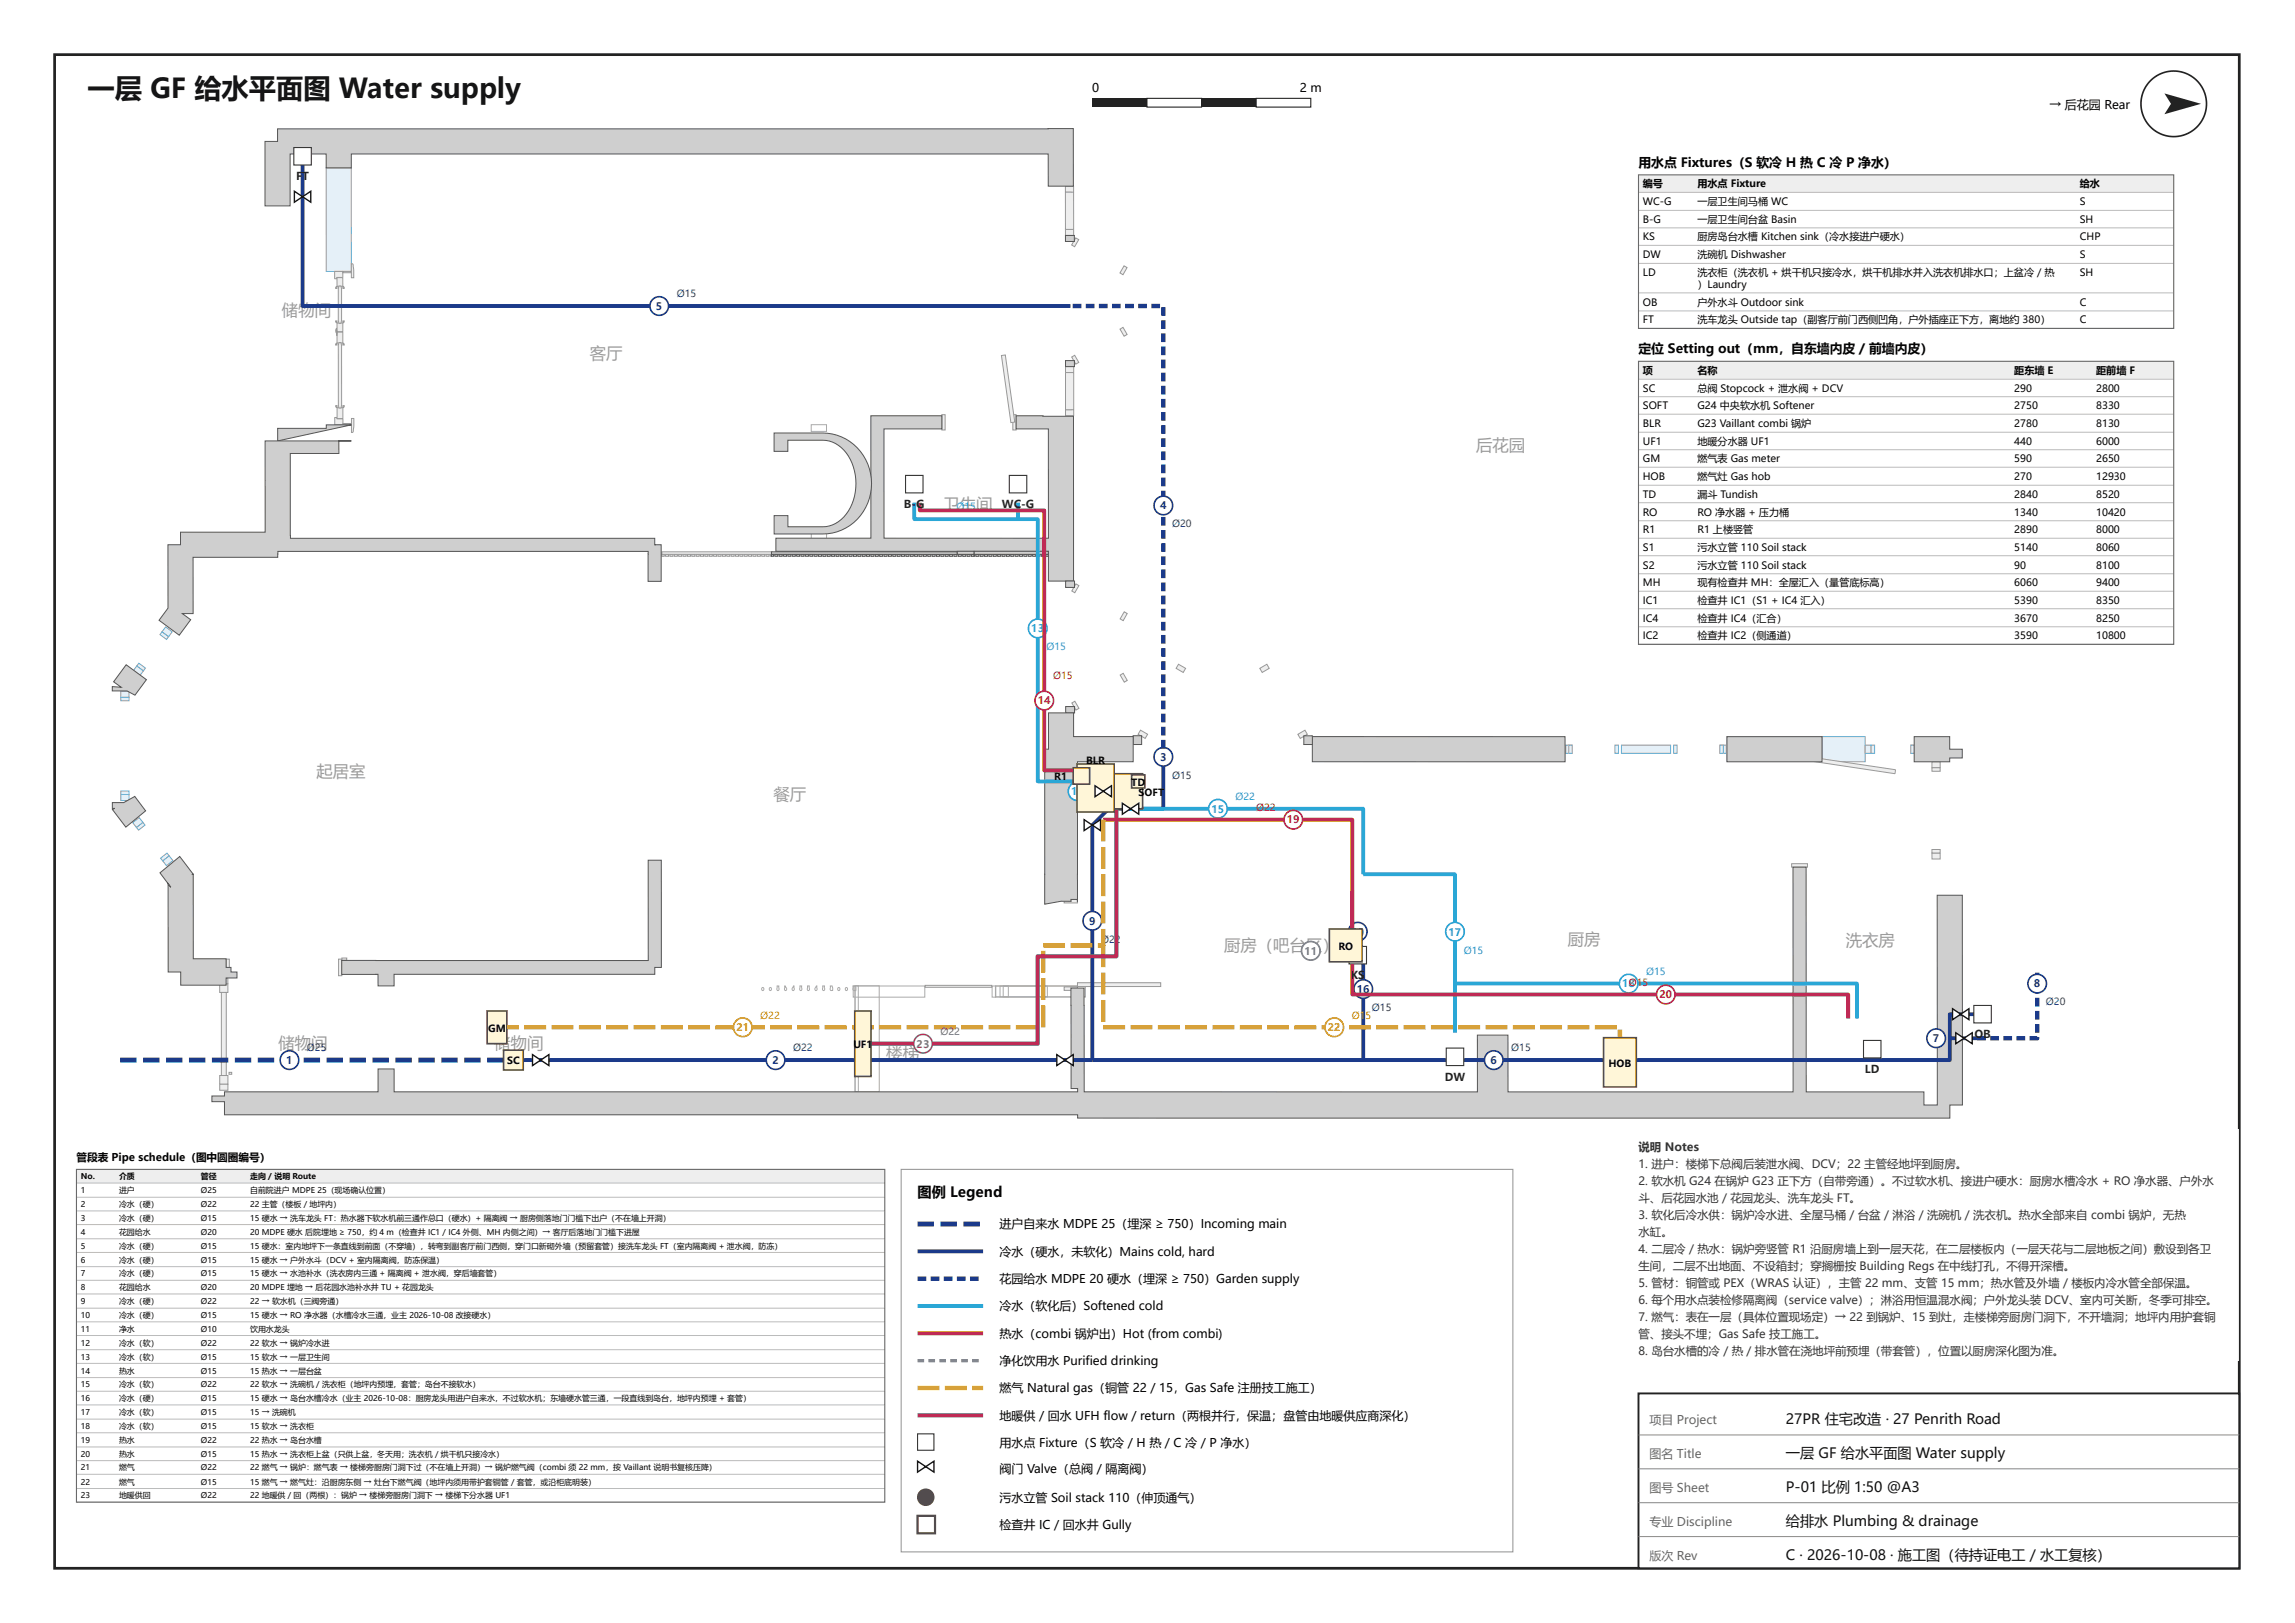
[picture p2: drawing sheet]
<svg xmlns="http://www.w3.org/2000/svg" width="420mm" height="297mm" viewBox="0 0 420 297" stroke-linecap="round" stroke-linejoin="round" font-family="sans-serif">
<defs><g id="words">
<text font-size="5" fill="#111" x="16" y="18">一层 GF 给水平面图 Water supply</text>
<g font-size="3" fill="#9a9a9a">
<text x="51.6" y="57.9">储物间</text>
<text x="108" y="65.7">客厅</text>
<text x="270.3" y="82.6">后花园</text>
<text x="172.8" y="93.4">卫生间</text>
<text x="57.9" y="142.3">起居室</text>
<text x="141.6" y="146.4">餐厅</text>
<text x="224.1" y="173.9">厨房（吧台区）</text>
<text x="287.1" y="172.9">厨房</text>
<text x="338" y="173.2">洗衣房</text>
<text x="51" y="192">储物间</text>
<text x="90.5" y="192">储物间</text>
<text x="162.3" y="193.7">楼梯</text>
</g>
<text font-size="2.6" x="168" y="219">图例 Legend</text>
<g font-size="2.6" fill="#111">
<text x="327" y="260.6">27PR 住宅改造 · 27 Penrith Road</text>
<text x="327" y="266.8">一层 GF 给水平面图 Water supply</text>
<text x="327" y="273">P-01 比例 1:50 @A3</text>
<text x="327" y="279.2">给排水 Plumbing &amp; drainage</text>
<text x="327" y="285.4">C · 2026-10-08 · 施工图（待持证电工 / 水工复核）</text>
</g>
<g font-size="2.3">
<text x="300" y="30.5">用水点 Fixtures（S 软冷 H 热 C 冷 P 净水）</text>
<text x="300" y="64.6">定位 Setting out（mm，自东墙内皮 / 前墙内皮）</text>
</g>
<g font-size="2.2">
<text x="200" y="16.8">0</text>
<text x="238" y="16.8">2 m</text>
<text x="375.2" y="20">→ 后花园 Rear</text>
<text x="183" y="224.8">进户自来水 MDPE 25（埋深 ≥ 750）Incoming main</text>
<text x="183" y="229.8">冷水（硬水，未软化）Mains cold, hard</text>
<text x="183" y="234.8">花园给水 MDPE 20 硬水（埋深 ≥ 750）Garden supply</text>
<text x="183" y="239.8">冷水（软化后）Softened cold</text>
<text x="183" y="244.8">热水（combi 锅炉出）Hot (from combi)</text>
<text x="183" y="249.8">净化饮用水 Purified drinking</text>
<text x="183" y="254.8">燃气 Natural gas（铜管 22 / 15，Gas Safe 注册技工施工）</text>
<text x="183" y="259.8">地暖供 / 回水 UFH flow / return（两根并行，保温；盘管由地暖供应商深化）</text>
<text x="183" y="264.8">用水点 Fixture（S 软冷 / H 热 / C 冷 / P 净水）</text>
<text x="183" y="269.6">阀门 Valve（总阀 / 隔离阀）</text>
<text x="183" y="274.8">污水立管 Soil stack 110（伸顶通气）</text>
<text x="183" y="279.8">检查井 IC / 回水井 Gully</text>
</g>
<g font-size="2.2" fill="#666">
<text x="302" y="260.6">项目 Project</text>
<text x="302" y="266.8">图名 Title</text>
<text x="302" y="273">图号 Sheet</text>
<text x="302" y="279.2">专业 Discipline</text>
<text x="302" y="285.4">版次 Rev</text>
</g>
<g font-size="2.1" fill="#333">
<text x="300" y="210.7">说明 Notes</text>
<text x="300" y="213.8">1. 进户：楼梯下总阀后装泄水阀、DCV；22 主管经地坪到厨房。</text>
<text x="300" y="216.9">2. 软水机 G24 在锅炉 G23 正下方（自带旁通）。不过软水机、接进户硬水：厨房水槽冷水 + RO 净水器、户外水</text>
<text x="300" y="220">斗、后花园水池 / 花园龙头、洗车龙头 FT。</text>
<text x="300" y="223.1">3. 软化后冷水供：锅炉冷水进、全屋马桶 / 台盆 / 淋浴 / 洗碗机 / 洗衣机。热水全部来自 combi 锅炉，无热</text>
<text x="300" y="226.2">水缸。</text>
<text x="300" y="229.3">4. 二层冷 / 热水：锅炉旁竖管 R1 沿厨房墙上到一层天花，在二层楼板内（一层天花与二层地板之间）敷设到各卫</text>
<text x="300" y="232.4">生间，二层不出地面、不设箱封；穿搁栅按 Building Regs 在中线打孔，不得开深槽。</text>
<text x="300" y="235.5">5. 管材：铜管或 PEX（WRAS 认证），主管 22 mm、支管 15 mm；热水管及外墙 / 楼板内冷水管全部保温。</text>
<text x="300" y="238.6">6. 每个用水点装检修隔离阀（service valve）；淋浴用恒温混水阀；户外龙头装 DCV、室内可关断，冬季可排空。</text>
<text x="300" y="241.7">7. 燃气：表在一层（具体位置现场定）→ 22 到锅炉、15 到灶，走楼梯旁厨房门洞下，不开墙洞；地坪内用护套铜</text>
<text x="300" y="244.8">管、接头不埋；Gas Safe 技工施工。</text>
<text x="300" y="247.9">8. 岛台水槽的冷 / 热 / 排水管在浇地坪前预埋（带套管），位置以厨房深化图为准。</text>
</g>
<g font-size="2" fill="#222">
<text x="54.2" y="33">FT</text>
<text x="165.5" y="93">B-</text>
<text x="167.8" y="93">G</text>
<text x="183.4" y="93">WC</text>
<text x="186.9" y="93">-G</text>
<text x="247.3" y="179.2">KS</text>
<text x="361.5" y="190">OB</text>
<text x="264.5" y="197.8">DW</text>
<text x="341.5" y="196.4">LD</text>
</g>
<g font-size="1.9" fill="#1b3a8a">
<text x="120.1" y="56.7">5</text>
<text x="212.4" y="93.2">4</text>
<text x="212.4" y="139.2">3</text>
<text x="199.4" y="169.2">9</text>
<text x="247.4" y="171.2">10</text>
<text x="248.4" y="181.7">16</text>
<text x="372.4" y="180.7">8</text>
<text x="353.9" y="190.7">7</text>
<text x="52.4" y="194.7">1</text>
<text x="141.4" y="194.7">2</text>
<text x="272.9" y="194.7">6</text>
</g>
<g font-size="1.9" fill="#2aa7d6">
<text x="188.8" y="115.7">13</text>
<text x="196.1" y="145.5">1</text>
<text x="197.3" y="145.5">2</text>
<text x="221.8" y="148.7">15</text>
<text x="265.2" y="171.2">17</text>
<text x="297" y="180.7">18</text>
</g>
<g font-size="1.9" fill="#d62828">
<text x="190" y="128.9">14</text>
<text x="235.6" y="150.7">19</text>
<text x="303.8" y="182.7">20</text>
</g>
<text font-size="1.9" fill="#7b3fb5" x="238.8" y="174.7">11</text>
<g font-size="1.9" fill="#d4a000">
<text x="134.8" y="188.7">21</text>
<text x="243.1" y="188.7">22</text>
</g>
<text font-size="1.9" fill="#8e24aa" x="167.8" y="191.7">23</text>
<text font-size="1.9" x="14" y="212.5">管段表 Pipe schedule（图中圆圈编号）</text>
<g font-size="1.8">
<text x="300.8" y="34.3">编号</text>
<text x="310.8" y="34.3">用水点 Fixture</text>
<text x="380.8" y="34.3">给水</text>
<text x="300.8" y="37.6">WC-G</text>
<text x="300.8" y="40.8">B-G</text>
<text x="310.8" y="37.6">一层卫生间马桶 WC</text>
<text x="310.8" y="40.8">一层卫生间台盆 Basin</text>
<text x="380.8" y="37.6">S</text>
<text x="380.8" y="40.8">SH</text>
<text x="300.8" y="44">KS</text>
<text x="300.8" y="47.3">DW</text>
<text x="310.8" y="44">厨房岛台水槽 Kitchen sink（冷水接进户硬水）</text>
<text x="310.8" y="47.3">洗碗机 Dishwasher</text>
<text x="380.8" y="44">CHP</text>
<text x="380.8" y="47.3">S</text>
<text x="300.8" y="50.5">LD</text>
<text x="310.8" y="50.5">洗衣柜（洗衣机 + 烘干机只接冷水，烘干机排水并入洗衣机排水口；上盆冷 / 热</text>
<text x="310.8" y="52.7">）Laundry</text>
<text x="380.8" y="50.5">SH</text>
<text x="300.8" y="56">OB</text>
<text x="300.8" y="59.2">FT</text>
<text x="310.8" y="56">户外水斗 Outdoor sink</text>
<text x="310.8" y="59.2">洗车龙头 Outside tap（副客厅前门西侧凹角，户外插座正下方，离地约 380）</text>
<text x="380.8" y="56">C</text>
<text x="380.8" y="59.2">C</text>
<text x="300.8" y="68.5">项</text>
<text x="300.8" y="71.7">SC</text>
<text x="310.8" y="68.5">名称</text>
<text x="310.8" y="71.7">总阀 Stopcock + 泄水阀 + DCV</text>
<text x="368.8" y="68.5">距东墙 E</text>
<text x="368.8" y="71.7">290</text>
<text x="383.8" y="68.5">距前墙 F</text>
<text x="383.8" y="71.7">2800</text>
<text x="300.8" y="74.9">SOFT</text>
<text x="310.8" y="74.9">G24 中央软水机 Softener</text>
<text x="368.8" y="74.9">2750</text>
<text x="383.8" y="74.9">8330</text>
<text x="300.8" y="78.2">BLR</text>
<text x="300.8" y="81.4">UF1</text>
<text x="310.8" y="78.2">G23 Vaillant combi 锅炉</text>
<text x="310.8" y="81.4">地暖分水器 UF1</text>
<text x="368.8" y="78.2">2780</text>
<text x="368.8" y="81.4">440</text>
<text x="383.8" y="78.2">8130</text>
<text x="383.8" y="81.4">6000</text>
<text x="300.8" y="84.6">GM</text>
<text x="300.8" y="87.9">HOB</text>
<text x="310.8" y="84.6">燃气表 Gas meter</text>
<text x="310.8" y="87.9">燃气灶 Gas hob</text>
<text x="368.8" y="84.6">590</text>
<text x="368.8" y="87.9">270</text>
<text x="383.8" y="84.6">2650</text>
<text x="383.8" y="87.9">12930</text>
<text x="300.8" y="91.1">TD</text>
<text x="300.8" y="94.4">RO</text>
<text x="310.8" y="91.1">漏斗 Tundish</text>
<text x="310.8" y="94.4">RO 净水器 + 压力桶</text>
<text x="368.8" y="91.1">2840</text>
<text x="368.8" y="94.4">1340</text>
<text x="383.8" y="91.1">8520</text>
<text x="383.8" y="94.4">10420</text>
<text x="300.8" y="97.6">R1</text>
<text x="300.8" y="100.8">S1</text>
<text x="310.8" y="97.6">R1 上楼竖管</text>
<text x="310.8" y="100.8">污水立管 110 Soil stack</text>
<text x="368.8" y="97.6">2890</text>
<text x="368.8" y="100.8">5140</text>
<text x="383.8" y="97.6">8000</text>
<text x="383.8" y="100.8">8060</text>
<text x="300.8" y="104.1">S2</text>
<text x="300.8" y="107.3">MH</text>
<text x="310.8" y="104.1">污水立管 110 Soil stack</text>
<text x="310.8" y="107.3">现有检查井 MH：全屋汇入（量管底标高）</text>
<text x="368.8" y="104.1">90</text>
<text x="368.8" y="107.3">6060</text>
<text x="383.8" y="104.1">8100</text>
<text x="383.8" y="107.3">9400</text>
<text x="300.8" y="110.5">IC1</text>
<text x="300.8" y="113.8">IC4</text>
<text x="310.8" y="110.5">检查井 IC1（S1 + IC4 汇入）</text>
<text x="310.8" y="113.8">检查井 IC4（汇合）</text>
<text x="368.8" y="110.5">5390</text>
<text x="368.8" y="113.8">3670</text>
<text x="383.8" y="110.5">8350</text>
<text x="383.8" y="113.8">8250</text>
<text x="300.8" y="117">IC2</text>
<text x="310.8" y="117">检查井 IC2（侧通道）</text>
<text x="368.8" y="117">3590</text>
<text x="383.8" y="117">10800</text>
<text x="193" y="142.8">R1</text>
<text x="198.9" y="139.8">BLR</text>
<text x="207.1" y="143.8">TD</text>
<text x="208.4" y="145.6">S</text>
<text x="209.5" y="145.6">OFT</text>
<text x="245" y="173.8">RO</text>
<text x="89.4" y="188.8">GM</text>
<text x="156.2" y="191.8">UF1</text>
<text x="92.8" y="194.8">SC</text>
<text x="294.5" y="195.2">HOB</text>
</g>
<g font-size="1.8" fill="#1b3a8a">
<text x="123.9" y="54.4">Ø15</text>
<text x="214.6" y="96.5">Ø20</text>
<text x="214.6" y="142.5">Ø15</text>
<text x="201.6" y="172.5">Ø22</text>
<text x="251.2" y="185">Ø15</text>
<text x="374.6" y="184">Ø20</text>
<text x="56.2" y="192.4">Ø25</text>
<text x="145.2" y="192.4">Ø22</text>
<text x="276.7" y="192.4">Ø15</text>
</g>
<g font-size="1.8" fill="#2aa7d6">
<text x="175.1" y="93.4">Ø15</text>
<text x="191.6" y="119">Ø15</text>
<text x="226.2" y="146.4">Ø22</text>
<text x="268" y="174.5">Ø15</text>
<text x="301.4" y="178.4">Ø15</text>
</g>
<g font-size="1.8" fill="#d62828">
<text x="192.8" y="124.2">Ø15</text>
<text x="230" y="148.4">Ø22</text>
<text x="298.2" y="180.4">Ø15</text>
</g>
<g font-size="1.8" fill="#d4a000">
<text x="139.2" y="186.4">Ø22</text>
<text x="247.5" y="186.4">Ø1</text>
<text x="250" y="186.4">5</text>
</g>
<text font-size="1.8" fill="#8e24aa" x="172.2" y="189.4">Ø22</text>
<g font-size="1.4">
<text x="14.8" y="215.8">No.</text>
<text x="21.8" y="215.8">介质</text>
<text x="36.8" y="215.8">管径</text>
<text x="45.8" y="215.8">走向 / 说明 Route</text>
<text x="14.8" y="218.4">1</text>
<text x="14.8" y="220.9">2</text>
<text x="21.8" y="218.4">进户</text>
<text x="21.8" y="220.9">冷水（硬）</text>
<text x="36.8" y="218.4">Ø25</text>
<text x="36.8" y="220.9">Ø22</text>
<text x="45.8" y="218.4">自前院进户 MDPE 25（现场确认位置）</text>
<text x="45.8" y="220.9">22 主管（楼板 / 地坪内）</text>
<text x="14.8" y="223.4">3</text>
<text x="14.8" y="226">4</text>
<text x="21.8" y="223.4">冷水（硬）</text>
<text x="21.8" y="226">花园给水</text>
<text x="36.8" y="223.4">Ø15</text>
<text x="36.8" y="226">Ø20</text>
<text x="45.8" y="223.4">15 硬水 → 洗车龙头 FT：热水器下软水机前三通作总口（硬水）+ 隔离阀 → 厨房侧落地门门槛下出户（不在墙上开洞）</text>
<text x="45.8" y="226">20 MDPE 硬水 后院埋地 ≥ 750，约 4 m（检查井 IC1 / IC4 外侧、MH 内侧之间）→ 客厅后落地门门槛下进屋</text>
<text x="14.8" y="228.5">5</text>
<text x="14.8" y="231.1">6</text>
<text x="14.8" y="233.6">7</text>
<text x="21.8" y="228.5">冷水（硬）</text>
<text x="21.8" y="231.1">冷水（硬）</text>
<text x="21.8" y="233.6">冷水（硬）</text>
<text x="36.8" y="228.5">Ø15</text>
<text x="36.8" y="231.1">Ø15</text>
<text x="36.8" y="233.6">Ø15</text>
<text x="45.8" y="228.5">15 硬水：室内地坪下一条直线到前面（不穿墙），转弯到副客厅前门西侧，穿门口新砌外墙（预留套管）接洗车龙头 FT（室内隔离阀 + 泄水阀，防冻）</text>
<text x="45.8" y="231.1">15 硬水 → 户外水斗（DCV + 室内隔离阀，防冻保温）</text>
<text x="45.8" y="233.6">15 硬水 → 水池补水（洗衣房内三通 + 隔离阀 + 泄水阀，穿后墙套管）</text>
<text x="14.8" y="236.1">8</text>
<text x="14.8" y="238.7">9</text>
<text x="21.8" y="236.1">花园给水</text>
<text x="21.8" y="238.7">冷水（硬）</text>
<text x="36.8" y="236.1">Ø20</text>
<text x="36.8" y="238.7">Ø22</text>
<text x="45.8" y="236.1">20 MDPE 埋地 → 后花园水池补水井 TU + 花园龙头</text>
<text x="45.8" y="238.7">22 → 软水机（三阀旁通）</text>
<text x="14.8" y="241.2">10</text>
<text x="14.8" y="243.7">11</text>
<text x="21.8" y="241.2">冷水（硬）</text>
<text x="21.8" y="243.7">净水</text>
<text x="36.8" y="241.2">Ø15</text>
<text x="36.8" y="243.7">Ø10</text>
<text x="45.8" y="241.2">15 硬水 → RO 净水器（水槽冷水三通，业主 2026-10-08 改接硬水）</text>
<text x="45.8" y="243.7">饮用水龙头</text>
<text x="14.8" y="246.3">12</text>
<text x="14.8" y="248.8">13</text>
<text x="14.8" y="251.4">14</text>
<text x="21.8" y="246.3">冷水（软）</text>
<text x="21.8" y="248.8">冷水（软）</text>
<text x="21.8" y="251.4">热水</text>
<text x="36.8" y="246.3">Ø22</text>
<text x="36.8" y="248.8">Ø15</text>
<text x="36.8" y="251.4">Ø15</text>
<text x="45.8" y="246.3">22 软水 → 锅炉冷水进</text>
<text x="45.8" y="248.8">15 软水 → 一层卫生间</text>
<text x="45.8" y="251.4">15 热水 → 一层台盆</text>
<text x="14.8" y="253.9">15</text>
<text x="14.8" y="256.4">16</text>
<text x="21.8" y="253.9">冷水（软）</text>
<text x="21.8" y="256.4">冷水（硬）</text>
<text x="36.8" y="253.9">Ø22</text>
<text x="36.8" y="256.4">Ø15</text>
<text x="45.8" y="253.9">22 软水 → 洗碗机 / 洗衣柜（地坪内预埋，套管；岛台不接软水）</text>
<text x="45.8" y="256.4">15 硬水 → 岛台水槽冷水（业主 2026-10-08：厨房龙头用进户自来水，不过软水机；东墙硬水管三通，一段直线到岛台，地坪内预埋 + 套管）</text>
<text x="14.8" y="259">17</text>
<text x="14.8" y="261.5">18</text>
<text x="14.8" y="264">19</text>
<text x="21.8" y="259">冷水（软）</text>
<text x="21.8" y="261.5">冷水（软）</text>
<text x="21.8" y="264">热水</text>
<text x="36.8" y="259">Ø15</text>
<text x="36.8" y="261.5">Ø15</text>
<text x="36.8" y="264">Ø22</text>
<text x="45.8" y="259">15 → 洗碗机</text>
<text x="45.8" y="261.5">15 软水 → 洗衣柜</text>
<text x="45.8" y="264">22 热水 → 岛台水槽</text>
<text x="14.8" y="266.6">20</text>
<text x="14.8" y="269.1">21</text>
<text x="21.8" y="266.6">热水</text>
<text x="21.8" y="269.1">燃气</text>
<text x="36.8" y="266.6">Ø15</text>
<text x="36.8" y="269.1">Ø22</text>
<text x="45.8" y="266.6">15 热水 → 洗衣柜上盆（只供上盆，冬天用；洗衣机 / 烘干机只接冷水）</text>
<text x="45.8" y="269.1">22 燃气 → 锅炉：燃气表 → 楼梯旁厨房门洞下过（不在墙上开洞）→ 锅炉燃气阀（combi 须 22 mm，按 Vaillant 说明书复核压降）</text>
<text x="14.8" y="271.7">22</text>
<text x="14.8" y="274.2">23</text>
<text x="21.8" y="271.7">燃气</text>
<text x="21.8" y="274.2">地暖供回</text>
<text x="36.8" y="271.7">Ø15</text>
<text x="36.8" y="274.2">Ø22</text>
<text x="45.8" y="271.7">15 燃气 → 燃气灶：沿厨房东侧 → 灶台下燃气阀（地坪内须用带护套铜管 / 套管，或沿柜底明装）</text>
<text x="45.8" y="274.2">22 地暖供 / 回（两根）：锅炉 → 楼梯旁厨房门洞下 → 楼梯下分水器 UF1</text>
</g>
</g></defs>
<path d="M10 10h400v277h-400z" fill="none" stroke="#222" stroke-width=".5"/>
<path d="M300 255h110v32h-110z" fill="#fff"/>
<path d="M300 255h110v32h-110z" fill="none" stroke="#222" stroke-width=".35"/>
<path d="M300 262.6h110M300 268.8h110M300 275h110M300 281.2h110" fill="none" stroke="#888" stroke-width=".18"/>
<circle cx="398" cy="19" r="6" fill="none" stroke="#222" stroke-width=".3"/>
<g fill="#222">
<path d="M396.3 17.1l6.7 1.9-6.7 1.9 1.2-1.9z"/>
<path d="M200 18h10v1.6h-10z"/>
</g>
<path d="M210 18h10v1.6h-10z" fill="#fff"/>
<path d="M210 18h10v1.6h-10z" fill="none" stroke="#222" stroke-width=".2"/>
<path d="M220 18h10v1.6h-10z" fill="#222"/>
<path d="M230 18h10v1.6h-10z" fill="#fff"/>
<path d="M230 18h10v1.6h-10z" fill="none" stroke="#222" stroke-width=".2"/>
<path d="M298 206.7h112v42.3h-112z" fill="#fff"/>
<g fill="none" stroke="#aaa" stroke-width=".18">
<path d="M148.5 77.7h2.8v1.2h-2.8zM148.5 97.4h2.8v1.3h-2.8zM142.3 180.4h.3v.4a.24 .24 0 0 1 0 .4 .24 .24 0 0 1-.4-.1zM143.7 180.4l.2 .3a.25 .25 0 0 1 .2 .4 .25 .25 0 0 1-.5 0zM145.3 180.4l.1 .4a.24 .24 0 0 1 0 .4 .24 .24 0 0 1-.4-.1zM146.5 180.4h.3v.4a.24 .24 0 0 1 0 .4 .24 .24 0 0 1-.4-.1zM147.8 180.4h.4v.4a.24 .24 0 0 1 0 .4 .24 .24 0 0 1-.4-.1zM149.5 180.4v.4a.24 .24 0 0 1 .1 .4 .24 .24 0 0 1-.4-.1zM150.6 180.4h.4l-.1 .4a.24 .24 0 0 1 .1 .4 .24 .24 0 0 1-.4-.1zM152 180.4h.3l.2 .4a.27 .27 0 0 1-.2 .4 .27 .27 0 0 1-.3-.2zM156.2 180.4h.3l.2 .3v.6l-.5-.1zM156.2 180.4h13.1v2.1h-13.1z"/>
<path d="M156.5 180.4h4.5v19.4h-4.4zM156.5 180.4h.6l.1 19.4h-.6zM181.6 180.4h.7v2.1h-.7zM182.3 180.4h2.3v2h-2.3zM182.3 180.4h9.5v2h-9.5zM183.1 180.4h15.6v2h-15.6zM183.7 180.4h15v2h-15z"/>
<circle cx="139.6" cy="181" r=".25"/>
<circle cx="141" cy="181" r=".25"/>
<circle cx="153.5" cy="181" r=".25"/>
<circle cx="154.9" cy="181" r=".25"/>
</g>
<path d="M333.6 134.8h7.9v4.6h-7.9z" fill="#e6f0f8"/>
<path d="M333.6 134.8h7.9v4.6h-7.9z" fill="none" stroke="#7a9cb8" stroke-width=".18"/>
<path d="M59.7 30.7h4.6v19h-4.6z" fill="#e6f0f8"/>
<path d="M59.7 30.7h4.6v19h-4.6z" fill="none" stroke="#7a9cb8" stroke-width=".18"/>
<path d="M25.4 121.4l1.2 .9-.4 .5-1.2-.9z" fill="#e6f0f8"/>
<path d="M25.4 121.4l1.2 .9-.4 .5-1.2-.9z" fill="none" stroke="#7a9cb8" stroke-width=".18"/>
<path d="M29.7 115.6l1.2 .9-.4 .5-1.2-.9z" fill="#e6f0f8"/>
<path d="M29.7 115.6l1.2 .9-.4 .5-1.2-.9z" fill="none" stroke="#7a9cb8" stroke-width=".18"/>
<path d="M25 121.9l1.2 .9-.6 .9-1.2-.9z" fill="#e6f0f8"/>
<path d="M25 121.9l1.2 .9-.6 .9-1.2-.9z" fill="none" stroke="#7a9cb8" stroke-width=".18"/>
<path d="M30.3 114.7l1.2 .9-.6 .9-1.2-.9z" fill="#e6f0f8"/>
<path d="M30.3 114.7l1.2 .9-.6 .9-1.2-.9z" fill="none" stroke="#7a9cb8" stroke-width=".18"/>
<path d="M22.1 127.6h1.5v.6h-1.5z" fill="#e6f0f8"/>
<path d="M22.1 127.6h1.5v.6h-1.5z" fill="none" stroke="#7a9cb8" stroke-width=".18"/>
<path d="M22.1 144.8h1.5v.6h-1.5z" fill="#e6f0f8"/>
<path d="M22.1 144.8h1.5v.6h-1.5z" fill="none" stroke="#7a9cb8" stroke-width=".18"/>
<path d="M22.1 126.5h1.5v1.1h-1.5z" fill="#e6f0f8"/>
<path d="M22.1 126.5h1.5v1.1h-1.5z" fill="none" stroke="#7a9cb8" stroke-width=".18"/>
<path d="M22.1 145.4h1.5v1.1h-1.5z" fill="#e6f0f8"/>
<path d="M22.1 145.4h1.5v1.1h-1.5z" fill="none" stroke="#7a9cb8" stroke-width=".18"/>
<path d="M29.4 157l1.2-.9 .4 .5-1.2 .9z" fill="#e6f0f8"/>
<path d="M29.4 157l1.2-.9 .4 .5-1.2 .9z" fill="none" stroke="#7a9cb8" stroke-width=".18"/>
<path d="M25 151.4l1.2-.9 .3 .5-1.1 .9z" fill="#e6f0f8"/>
<path d="M25 151.4l1.2-.9 .3 .5-1.1 .9z" fill="none" stroke="#7a9cb8" stroke-width=".18"/>
<path d="M29.8 157.5l1.2-.9 .7 .9-1.2 .9z" fill="#e6f0f8"/>
<path d="M29.8 157.5l1.2-.9 .7 .9-1.2 .9z" fill="none" stroke="#7a9cb8" stroke-width=".18"/>
<path d="M24.3 150.5l1.2-.9 .7 .9-1.2 .9z" fill="#e6f0f8"/>
<path d="M24.3 150.5l1.2-.9 .7 .9-1.2 .9z" fill="none" stroke="#7a9cb8" stroke-width=".18"/>
<path d="M296.9 136.4h9v1.5h-9z" fill="#e6f0f8"/>
<path d="M296.9 136.4h9v1.5h-9z" fill="none" stroke="#7a9cb8" stroke-width=".18"/>
<path d="M286.7 136.4h1.1v1.5h-1.1z" fill="#e6f0f8"/>
<path d="M286.7 136.4h1.1v1.5h-1.1z" fill="none" stroke="#7a9cb8" stroke-width=".18"/>
<path d="M315 136.4h1.1v1.5h-1.1z" fill="#e6f0f8"/>
<path d="M315 136.4h1.1v1.5h-1.1z" fill="none" stroke="#7a9cb8" stroke-width=".18"/>
<path d="M287.2 136.4h.7v1.5h-.7z" fill="#e6f0f8"/>
<path d="M287.2 136.4h.7v1.5h-.7z" fill="none" stroke="#7a9cb8" stroke-width=".18"/>
<path d="M295.7 136.4h.6v1.5h-.6z" fill="#e6f0f8"/>
<path d="M295.7 136.4h.6v1.5h-.6z" fill="none" stroke="#7a9cb8" stroke-width=".18"/>
<path d="M306.4 136.4h.7v1.5h-.7z" fill="#e6f0f8"/>
<path d="M306.4 136.4h.7v1.5h-.7z" fill="none" stroke="#7a9cb8" stroke-width=".18"/>
<path d="M314.9 136.4h.6v1.5h-.6z" fill="#e6f0f8"/>
<path d="M314.9 136.4h.6v1.5h-.6z" fill="none" stroke="#7a9cb8" stroke-width=".18"/>
<path d="M341.5 136.4h1.1v1.5h-1.1z" fill="#e6f0f8"/>
<path d="M341.5 136.4h1.1v1.5h-1.1z" fill="none" stroke="#7a9cb8" stroke-width=".18"/>
<path d="M349.9 136.4h1.1v1.5h-1.1z" fill="#e6f0f8"/>
<path d="M349.9 136.4h1.1v1.5h-1.1z" fill="none" stroke="#7a9cb8" stroke-width=".18"/>
<path d="M342.6 136.4h.6v1.5h-.6z" fill="#e6f0f8"/>
<path d="M342.6 136.4h.6v1.5h-.6z" fill="none" stroke="#7a9cb8" stroke-width=".18"/>
<path d="M349.8 136.4h.7v1.5h-.7z" fill="#e6f0f8"/>
<path d="M349.8 136.4h.7v1.5h-.7z" fill="none" stroke="#7a9cb8" stroke-width=".18"/>
<path d="M41.4 175.5h.6v3.1h-.6z" fill="#eee"/>
<path d="M41.4 175.5h.6v3.1h-.6z" fill="none" stroke="#999" stroke-width=".18"/>
<path d="M62 175.5h.6v3.1h-.6z" fill="#eee"/>
<path d="M62 175.5h.6v3.1h-.6z" fill="none" stroke="#999" stroke-width=".18"/>
<path d="M328 138h2.9v.6h-2.9z" fill="#eee"/>
<path d="M328 138h2.9v.6h-2.9z" fill="none" stroke="#999" stroke-width=".18"/>
<path d="M328 158.1h2.9v.6h-2.9z" fill="#eee"/>
<path d="M328 158.1h2.9v.6h-2.9z" fill="none" stroke="#999" stroke-width=".18"/>
<path d="M329.5 138.3l17.5 2.5v.7l-17.5-2.5z" fill="#eee"/>
<path d="M329.5 138.3l17.5 2.5v.7l-17.5-2.5z" fill="none" stroke="#999" stroke-width=".18"/>
<path d="M61.3 76.4h.3l.1 .2 1 .1 .1 1h-1.5z" fill="#eee"/>
<path d="M61.3 76.4h.3l.1 .2 1 .1 .1 1h-1.5z" fill="none" stroke="#999" stroke-width=".18"/>
<path d="M61.3 49.7h1.5l-.1 1-1 .1-.1 .2h-.3z" fill="#eee"/>
<path d="M61.3 49.7h1.5l-.1 1-1 .1-.1 .2h-.3z" fill="none" stroke="#999" stroke-width=".18"/>
<path d="M64.3 76.6h.5v1.6l-.1 .7-.2 .2h-.2z" fill="#eee"/>
<path d="M64.3 76.6h.5v1.6l-.1 .7-.2 .2h-.2z" fill="none" stroke="#999" stroke-width=".18"/>
<path d="M64.3 48.3h.2l.2 .2 .1 2.3h-.5z" fill="#eee"/>
<path d="M64.3 48.3h.2l.2 .2 .1 2.3h-.5z" fill="none" stroke="#999" stroke-width=".18"/>
<path d="M62.8 77.5h1.5v.2h-1.5z" fill="#eee"/>
<path d="M62.8 77.5h1.5v.2h-1.5z" fill="none" stroke="#999" stroke-width=".18"/>
<path d="M62.8 49.7h1.5v.2h-1.5z" fill="#eee"/>
<path d="M62.8 49.7h1.5v.2h-1.5z" fill="none" stroke="#999" stroke-width=".18"/>
<path d="M61.7 74.6h1.1v2h-1.1z" fill="#eee"/>
<path d="M61.7 74.6h1.1v2h-1.1z" fill="none" stroke="#999" stroke-width=".18"/>
<path d="M61.7 60.8h1v2h-1z" fill="#eee"/>
<path d="M61.7 60.8h1v2h-1z" fill="none" stroke="#999" stroke-width=".18"/>
<path d="M61.5 62.9l.2-.1v.3h-.3z" fill="#eee"/>
<path d="M61.5 62.9l.2-.1v.3h-.3z" fill="none" stroke="#999" stroke-width=".18"/>
<path d="M61.5 74.2h.2v.4l-.2-.1z" fill="#eee"/>
<path d="M61.5 74.2h.2v.4l-.2-.1z" fill="none" stroke="#999" stroke-width=".18"/>
<path d="M62.8 62.8l.1 .1 .1 .2h-.2z" fill="#eee"/>
<path d="M62.8 62.8l.1 .1 .1 .2h-.2z" fill="none" stroke="#999" stroke-width=".18"/>
<path d="M62.8 74.2h.2l-.2 .4z" fill="#eee"/>
<path d="M62.8 74.2h.2l-.2 .4z" fill="none" stroke="#999" stroke-width=".18"/>
<path d="M62.1 62.7h.3l.1 .5v10.9l-.1 .6h-.3l-.2-.6v-10.9z" fill="#eee"/>
<path d="M62.1 62.7h.3l.1 .5v10.9l-.1 .6h-.3l-.2-.6v-10.9z" fill="none" stroke="#999" stroke-width=".18"/>
<path d="M61.7 59.1h1v1.6h-1z" fill="#eee"/>
<path d="M61.7 59.1h1v1.6h-1z" fill="none" stroke="#999" stroke-width=".18"/>
<path d="M61.7 50.8h1v1.6h-1z" fill="#eee"/>
<path d="M61.7 50.8h1v1.6h-1z" fill="none" stroke="#999" stroke-width=".18"/>
<path d="M61.5 52.5l.2-.1v.4h-.3z" fill="#eee"/>
<path d="M61.5 52.5l.2-.1v.4h-.3z" fill="none" stroke="#999" stroke-width=".18"/>
<path d="M61.4 58.7h.3v.4l-.2-.1z" fill="#eee"/>
<path d="M61.4 58.7h.3v.4l-.2-.1z" fill="none" stroke="#999" stroke-width=".18"/>
<path d="M62.8 52.4l.1 .1 .1 .3h-.2z" fill="#eee"/>
<path d="M62.8 52.4l.1 .1 .1 .3h-.2z" fill="none" stroke="#999" stroke-width=".18"/>
<path d="M62.8 58.7h.2l-.2 .4z" fill="#eee"/>
<path d="M62.8 58.7h.2l-.2 .4z" fill="none" stroke="#999" stroke-width=".18"/>
<path d="M62.1 52.3h.3l.1 .6v5.7l-.1 .6h-.3l-.2-.6v-5.7z" fill="#eee"/>
<path d="M62.1 52.3h.3l.1 .6v5.7l-.1 .6h-.3l-.2-.6v-5.7z" fill="none" stroke="#999" stroke-width=".18"/>
<path d="M61.6 60.2l.1 1.2v-.9l-.1 .5-.1-.3z" fill="#eee"/>
<path d="M61.6 60.2l.1 1.2v-.9l-.1 .5-.1-.3z" fill="none" stroke="#999" stroke-width=".18"/>
<path d="M353.7 139.4h1.5v1.1h-1.5z" fill="#eee"/>
<path d="M353.7 139.4h1.5v1.1h-1.5z" fill="none" stroke="#999" stroke-width=".18"/>
<path d="M353.7 156.1h1.5v1.1h-1.5z" fill="#eee"/>
<path d="M353.7 156.1h1.5v1.1h-1.5z" fill="none" stroke="#999" stroke-width=".18"/>
<path d="M353.7 140.5h1.5v.6h-1.5z" fill="#eee"/>
<path d="M353.7 140.5h1.5v.6h-1.5z" fill="none" stroke="#999" stroke-width=".18"/>
<path d="M353.7 155.5h1.5v.6h-1.5z" fill="#eee"/>
<path d="M353.7 155.5h1.5v.6h-1.5z" fill="none" stroke="#999" stroke-width=".18"/>
<path d="M40.2 180h1.5v1.6h-1.5z" fill="#eee"/>
<path d="M40.2 180h1.5v1.6h-1.5z" fill="none" stroke="#999" stroke-width=".18"/>
<path d="M40.2 196.8h1.5v1.6h-1.5z" fill="#eee"/>
<path d="M40.2 196.8h1.5v1.6h-1.5z" fill="none" stroke="#999" stroke-width=".18"/>
<path d="M41.9 196.2h.5v.4h-.5z" fill="#eee"/>
<path d="M41.9 196.2h.5v.4h-.5z" fill="none" stroke="#999" stroke-width=".18"/>
<path d="M40.5 181.6h.9v15.2h-.9z" fill="#eee"/>
<path d="M40.5 181.6h.9v15.2h-.9z" fill="none" stroke="#999" stroke-width=".18"/>
<path d="M40.2 178.9h1.5v1.1h-1.5z" fill="#eee"/>
<path d="M40.2 178.9h1.5v1.1h-1.5z" fill="none" stroke="#999" stroke-width=".18"/>
<path d="M40.2 198.4h1.5v1.1h-1.5z" fill="#eee"/>
<path d="M40.2 198.4h1.5v1.1h-1.5z" fill="none" stroke="#999" stroke-width=".18"/>
<path d="M172.4 75.9h.6v2.8h-.6z" fill="#eee"/>
<path d="M172.4 75.9h.6v2.8h-.6z" fill="none" stroke="#999" stroke-width=".18"/>
<path d="M185.4 75.9h.6v2.8h-.6z" fill="#eee"/>
<path d="M185.4 75.9h.6v2.8h-.6z" fill="none" stroke="#999" stroke-width=".18"/>
<path d="M183.4 65.1l.7-.1 1.7 12.2-.7 .1z" fill="#eee"/>
<path d="M183.4 65.1l.7-.1 1.7 12.2-.7 .1zM169.4 180.3h12.2v.4h-12.2z" fill="none" stroke="#999" stroke-width=".18"/>
<path d="M169.4 180.5h12.2" fill="none" stroke="#eee" stroke-width=".36"/>
<path d="M196.2 128.6l.6-.3 .7 1.3-.5 .3z" fill="#eee"/>
<path d="M196.2 128.6l.6-.3 .7 1.3-.5 .3z" fill="none" stroke="#999" stroke-width=".18"/>
<path d="M205.1 123.5l.5-.3 .8 1.3-.6 .3z" fill="#eee"/>
<path d="M205.1 123.5l.5-.3 .8 1.3-.6 .3z" fill="none" stroke="#999" stroke-width=".18"/>
<path d="M205.8 112l.6 .3-.8 1.3-.5-.3z" fill="#eee"/>
<path d="M205.8 112l.6 .3-.8 1.3-.5-.3z" fill="none" stroke="#999" stroke-width=".18"/>
<path d="M197 106.8l.5 .4-.7 1.3-.6-.4z" fill="#eee"/>
<path d="M197 106.8l.5 .4-.7 1.3-.6-.4z" fill="none" stroke="#999" stroke-width=".18"/>
<path d="M196.2 65.3l.6-.3 .7 1.3-.5 .3z" fill="#eee"/>
<path d="M196.2 65.3l.6-.3 .7 1.3-.5 .3z" fill="none" stroke="#999" stroke-width=".18"/>
<path d="M205.1 60.2l.5-.3 .8 1.3-.6 .3z" fill="#eee"/>
<path d="M205.1 60.2l.5-.3 .8 1.3-.6 .3z" fill="none" stroke="#999" stroke-width=".18"/>
<path d="M205.8 48.7l.6 .3-.8 1.3-.5-.3z" fill="#eee"/>
<path d="M205.8 48.7l.6 .3-.8 1.3-.5-.3z" fill="none" stroke="#999" stroke-width=".18"/>
<path d="M197 43.5l.5 .4-.7 1.3-.6-.4z" fill="#eee"/>
<path d="M197 43.5l.5 .4-.7 1.3-.6-.4z" fill="none" stroke="#999" stroke-width=".18"/>
<path d="M237.6 134.4l1.3-.8 .5 .8-1.3 .7z" fill="#eee"/>
<path d="M237.6 134.4l1.3-.8 .5 .8-1.3 .7z" fill="none" stroke="#999" stroke-width=".18"/>
<path d="M230.7 122.3l1.3-.7 .4 .7-1.3 .8z" fill="#eee"/>
<path d="M230.7 122.3l1.3-.7 .4 .7-1.3 .8z" fill="none" stroke="#999" stroke-width=".18"/>
<path d="M215.8 121.6l1.3 .7-.5 .8-1.3-.8z" fill="#eee"/>
<path d="M215.8 121.6l1.3 .7-.5 .8-1.3-.8z" fill="none" stroke="#999" stroke-width=".18"/>
<path d="M208.8 133.6l1.3 .8-.4 .7-1.3-.7z" fill="#eee"/>
<path d="M208.8 133.6l1.3 .8-.4 .7-1.3-.7z" fill="none" stroke="#999" stroke-width=".18"/>
<path d="M195.1 42h1l.1-.3h.1l.3 .4v1h-1.5z" fill="#eee"/>
<path d="M195.1 42h1l.1-.3h.1l.3 .4v1h-1.5z" fill="none" stroke="#999" stroke-width=".18"/>
<path d="M195.1 34.1h1.5v1l-.3 .3h-.1l-.1-.2h-1z" fill="#eee"/>
<path d="M195.1 34.1h1.5v1l-.3 .3h-.1l-.1-.2h-1z" fill="none" stroke="#999" stroke-width=".18"/>
<path d="M195.1 75h1.1v-.3h.1l.3 .4v1h-1.5z" fill="#eee"/>
<path d="M195.1 75h1.1v-.3h.1l.3 .4v1h-1.5z" fill="none" stroke="#999" stroke-width=".18"/>
<path d="M195.1 67.1h1.5v1l-.2 .3h-.2v-.2h-1.1z" fill="#eee"/>
<path d="M195.1 67.1h1.5v1l-.2 .3h-.2v-.2h-1.1z" fill="none" stroke="#999" stroke-width=".18"/>
<path d="M195.1 35.2h1.5l-.1 6.8h-1.4z" fill="#eee"/>
<path d="M195.1 35.2h1.5l-.1 6.8h-1.4z" fill="none" stroke="#999" stroke-width=".18"/>
<path d="M195.1 68.2h1.5v6.8l-1.5-.1z" fill="#eee"/>
<path d="M195.1 68.2h1.5v6.8l-1.5-.1z" fill="none" stroke="#999" stroke-width=".18"/>
<path d="M141.1 101.4h.2v.4h-.2z" fill="#eee"/>
<path d="M141.1 101.4h.2v.4h-.2z" fill="none" stroke="#999" stroke-width=".18"/>
<path d="M140.3 101.4h.5v.4h-.5z" fill="#eee"/>
<path d="M140.3 101.4h.5v.4h-.5z" fill="none" stroke="#999" stroke-width=".18"/>
<path d="M139.5 101.4h.5v.4h-.5z" fill="#eee"/>
<path d="M139.5 101.4h.5v.4h-.5z" fill="none" stroke="#999" stroke-width=".18"/>
<path d="M138.7 101.4h.5v.4h-.5z" fill="#eee"/>
<path d="M138.7 101.4h.5v.4h-.5z" fill="none" stroke="#999" stroke-width=".18"/>
<path d="M137.9 101.4h.5v.4h-.5z" fill="#eee"/>
<path d="M137.9 101.4h.5v.4h-.5z" fill="none" stroke="#999" stroke-width=".18"/>
<path d="M137.1 101.4h.5v.4h-.5z" fill="#eee"/>
<path d="M137.1 101.4h.5v.4h-.5z" fill="none" stroke="#999" stroke-width=".18"/>
<path d="M136.3 101.4h.5v.4h-.5z" fill="#eee"/>
<path d="M136.3 101.4h.5v.4h-.5z" fill="none" stroke="#999" stroke-width=".18"/>
<path d="M135.5 101.4h.5v.4h-.5z" fill="#eee"/>
<path d="M135.5 101.4h.5v.4h-.5z" fill="none" stroke="#999" stroke-width=".18"/>
<path d="M134.7 101.4h.5v.4h-.5z" fill="#eee"/>
<path d="M134.7 101.4h.5v.4h-.5z" fill="none" stroke="#999" stroke-width=".18"/>
<path d="M133.9 101.4h.5v.4h-.5z" fill="#eee"/>
<path d="M133.9 101.4h.5v.4h-.5z" fill="none" stroke="#999" stroke-width=".18"/>
<path d="M133.1 101.4h.5v.4h-.5z" fill="#eee"/>
<path d="M133.1 101.4h.5v.4h-.5z" fill="none" stroke="#999" stroke-width=".18"/>
<path d="M132.3 101.4h.5v.4h-.5z" fill="#eee"/>
<path d="M132.3 101.4h.5v.4h-.5z" fill="none" stroke="#999" stroke-width=".18"/>
<path d="M131.5 101.4h.5v.4h-.5z" fill="#eee"/>
<path d="M131.5 101.4h.5v.4h-.5z" fill="none" stroke="#999" stroke-width=".18"/>
<path d="M130.7 101.4h.5v.4h-.5z" fill="#eee"/>
<path d="M130.7 101.4h.5v.4h-.5z" fill="none" stroke="#999" stroke-width=".18"/>
<path d="M129.9 101.4h.5v.4h-.5z" fill="#eee"/>
<path d="M129.9 101.4h.5v.4h-.5z" fill="none" stroke="#999" stroke-width=".18"/>
<path d="M129.1 101.4h.5v.4h-.5z" fill="#eee"/>
<path d="M129.1 101.4h.5v.4h-.5z" fill="none" stroke="#999" stroke-width=".18"/>
<path d="M128.3 101.4h.5v.4h-.5z" fill="#eee"/>
<path d="M128.3 101.4h.5v.4h-.5z" fill="none" stroke="#999" stroke-width=".18"/>
<path d="M127.5 101.4h.5v.4h-.5z" fill="#eee"/>
<path d="M127.5 101.4h.5v.4h-.5z" fill="none" stroke="#999" stroke-width=".18"/>
<path d="M126.7 101.4h.5v.4h-.5z" fill="#eee"/>
<path d="M126.7 101.4h.5v.4h-.5z" fill="none" stroke="#999" stroke-width=".18"/>
<path d="M125.9 101.4h.5v.4h-.5z" fill="#eee"/>
<path d="M125.9 101.4h.5v.4h-.5z" fill="none" stroke="#999" stroke-width=".18"/>
<path d="M125.1 101.4h.5v.4h-.5z" fill="#eee"/>
<path d="M125.1 101.4h.5v.4h-.5z" fill="none" stroke="#999" stroke-width=".18"/>
<path d="M124.3 101.4h.5v.4h-.5z" fill="#eee"/>
<path d="M124.3 101.4h.5v.4h-.5z" fill="none" stroke="#999" stroke-width=".18"/>
<path d="M123.5 101.4h.5v.4h-.5z" fill="#eee"/>
<path d="M123.5 101.4h.5v.4h-.5z" fill="none" stroke="#999" stroke-width=".18"/>
<path d="M122.7 101.4h.5v.4h-.5z" fill="#eee"/>
<path d="M122.7 101.4h.5v.4h-.5z" fill="none" stroke="#999" stroke-width=".18"/>
<path d="M121.9 101.4h.5v.4h-.5z" fill="#eee"/>
<path d="M121.9 101.4h.5v.4h-.5z" fill="none" stroke="#999" stroke-width=".18"/>
<path d="M121.2 101.4h.4v.4h-.4z" fill="#eee"/>
<path d="M121.2 101.4h.4v.4h-.4z" fill="none" stroke="#999" stroke-width=".18"/>
<path d="M121.2 101h20l.1 .4h-20.1z" fill="#eee"/>
<path d="M121.2 101h20l.1 .4h-20.1z" fill="none" stroke="#999" stroke-width=".18"/>
<path d="M62.6 175.3h.9v.4h-.9z" fill="#eee"/>
<path d="M62.6 175.3h.9v.4h-.9z" fill="none" stroke="#999" stroke-width=".18"/>
<path d="M197.3 179.8h15.2v.7h-15.2z" fill="#eee"/>
<path d="M197.3 179.8h15.2v.7h-15.2z" fill="none" stroke="#999" stroke-width=".18"/>
<path d="M194.8 164.6h2.5v.6h-2.5z" fill="#eee"/>
<path d="M194.8 164.6h2.5v.6h-2.5z" fill="none" stroke="#999" stroke-width=".18"/>
<path d="M194.8 180.6h2.5v.6h-2.5z" fill="#eee"/>
<path d="M194.8 180.6h2.5v.6h-2.5z" fill="none" stroke="#999" stroke-width=".18"/>
<path d="M62.6 175.8h56.1v-18.4h2.4v19.6h-1.2v1.3h-47.8l.1 2.1h-3v-2.1h-6.6z" fill-rule="evenodd" fill="#cfcfcf"/>
<path d="M62.6 175.8h56.1v-18.4h2.4v19.6h-1.2v1.3h-47.8l.1 2.1h-3v-2.1h-6.6z" fill="none" stroke="#555" stroke-width=".18"/>
<path d="M350.5 134.8h6.5v2.3h2.3v1.6h-2.3v.7h-6.5z" fill-rule="evenodd" fill="#cfcfcf"/>
<path d="M350.5 134.8h6.5v2.3h2.3v1.6h-2.3v.7h-6.5z" fill="none" stroke="#555" stroke-width=".18"/>
<path d="M159.4 76.1h13v2.4h-10.6l.1 20h30.1l-.1-20h-5.9v-2.4l10.5 .1 .1 30.1h-4.6v-5.4h-49.9v-2.4h17.4z" fill-rule="evenodd" fill="#cfcfcf"/>
<path d="M159.4 76.1h13v2.4h-10.6l.1 20h30.1l-.1-20h-5.9v-2.4l10.5 .1 .1 30.1h-4.6v-5.4h-49.9v-2.4h17.4z" fill="none" stroke="#555" stroke-width=".18"/>
<path d="M50.8 23.6l145.7-.1v10.6h-4.6v-5.9h-127.6v2.5h-4.6v-2.5h-6.6v9.5h-4.6v-11.8h2.3z" fill-rule="evenodd" fill="#cfcfcf"/>
<path d="M50.8 23.6l145.7-.1v10.6h-4.6v-5.9h-127.6v2.5h-4.6v-2.5h-6.6v9.5h-4.6v-11.8h2.3z" fill="none" stroke="#555" stroke-width=".18"/>
<path d="M50.8 78.4h8.9v-.7h4.6l-13.5 3z" fill-rule="evenodd" fill="#cfcfcf"/>
<path d="M50.8 78.4h8.9v-.7h4.6l-13.5 3z" fill="none" stroke="#555" stroke-width=".18"/>
<path d="M29.3 159.7l3.6-3 2.5 3.3v15.5h6v1.5h.9v.9h1.1v1.1h-2v1.3h-8.3v-2.4h-2.3v-16.2l.5 .7z" fill-rule="evenodd" fill="#cfcfcf"/>
<path d="M29.3 159.7l3.6-3 2.5 3.3v15.5h6v1.5h.9v.9h1.1v1.1h-2v1.3h-8.3v-2.4h-2.3v-16.2l.5 .7z" fill="none" stroke="#555" stroke-width=".18"/>
<path d="M316.2 134.8h17.4v4.6h-17.4z" fill-rule="evenodd" fill="#cfcfcf"/>
<path d="M316.2 134.8h17.4v4.6h-17.4z" fill="none" stroke="#555" stroke-width=".18"/>
<path d="M240.3 134.8h46.2l.1 4.6h-46.3z" fill-rule="evenodd" fill="#cfcfcf"/>
<path d="M240.3 134.8h46.2l.1 4.6h-46.3z" fill="none" stroke="#555" stroke-width=".18"/>
<path d="M23.1 121.6l3.7 2.8-2.1 2.8-1.4-.8h-2.7v-.8l1.6 .2-1.4-1z" fill-rule="evenodd" fill="#cfcfcf"/>
<path d="M23.1 121.6l3.7 2.8-2.1 2.8-1.4-.8h-2.7v-.8l1.6 .2-1.4-1z" fill="none" stroke="#555" stroke-width=".18"/>
<path d="M20.6 146.9h2l2.1-1.2 2 2.7-3.7 3-2.4-3.3 .4-.2-.4 .1z" fill-rule="evenodd" fill="#cfcfcf"/>
<path d="M20.6 146.9h2l2.1-1.2 2 2.7-3.7 3-2.4-3.3 .4-.2-.4 .1z" fill="none" stroke="#555" stroke-width=".18"/>
<path d="M141.7 79.2h8.9a9.2 9.2 0 0 1 9 9.3 9.2 9.2 0 0 1-8.9 9.2h-9v-3.3h2.6v2h6.4a6.3 6.3 0 0 0 5.6-4.9 9.2 9.2 0 0 0-2.8-10 5 5 0 0 0-2.9-.9h-6.4v2h-2.5z" fill-rule="evenodd" fill="#cfcfcf"/>
<path d="M141.7 79.2h8.9a9.2 9.2 0 0 1 9 9.3 9.2 9.2 0 0 1-8.9 9.2h-9v-3.3h2.6v2h6.4a6.3 6.3 0 0 0 5.6-4.9 9.2 9.2 0 0 0-2.8-10 5 5 0 0 0-2.9-.9h-6.4v2h-2.5z" fill="none" stroke="#555" stroke-width=".18"/>
<path d="M195.1 129.3h1.6v1.2h-1.6z" fill-rule="evenodd" fill="#cfcfcf"/>
<path d="M195.1 129.3h1.6v1.2h-1.6z" fill="none" stroke="#555" stroke-width=".18"/>
<path d="M195.1 106.3h1.6v1.2h-1.6z" fill-rule="evenodd" fill="#cfcfcf"/>
<path d="M195.1 106.3h1.6v1.2h-1.6z" fill="none" stroke="#555" stroke-width=".18"/>
<path d="M195.1 66h1.6v1.1h-1.6z" fill-rule="evenodd" fill="#cfcfcf"/>
<path d="M195.1 66h1.6v1.1h-1.6z" fill="none" stroke="#555" stroke-width=".18"/>
<path d="M195.1 43.1h1.6v1.1h-1.6z" fill-rule="evenodd" fill="#cfcfcf"/>
<path d="M195.1 43.1h1.6v1.1h-1.6z" fill="none" stroke="#555" stroke-width=".18"/>
<path d="M238.7 134.6h1.6v1.6h-1.6z" fill-rule="evenodd" fill="#cfcfcf"/>
<path d="M238.7 134.6h1.6v1.6h-1.6z" fill="none" stroke="#555" stroke-width=".18"/>
<path d="M207.5 134.6h1.5v1.6h-1.5z" fill-rule="evenodd" fill="#cfcfcf"/>
<path d="M207.5 134.6h1.5v1.6h-1.5z" fill="none" stroke="#555" stroke-width=".18"/>
<path d="M191.5 101.4h.4v.4h-.4z" fill-rule="evenodd" fill="#cfcfcf"/>
<path d="M191.5 101.4h.4v.4h-.4z" fill="none" stroke="#555" stroke-width=".18"/>
<path d="M190.7 101.4h.5v.4h-.5z" fill-rule="evenodd" fill="#cfcfcf"/>
<path d="M190.7 101.4h.5v.4h-.5z" fill="none" stroke="#555" stroke-width=".18"/>
<path d="M189.9 101.4h.5v.4h-.5z" fill-rule="evenodd" fill="#cfcfcf"/>
<path d="M189.9 101.4h.5v.4h-.5z" fill="none" stroke="#555" stroke-width=".18"/>
<path d="M189.1 101.5l.5-.1v.4h-.5z" fill-rule="evenodd" fill="#cfcfcf"/>
<path d="M189.1 101.5l.5-.1v.4h-.5z" fill="none" stroke="#555" stroke-width=".18"/>
<path d="M188.3 101.5l.5-.1v.4h-.5z" fill-rule="evenodd" fill="#cfcfcf"/>
<path d="M188.3 101.5l.5-.1v.4h-.5z" fill="none" stroke="#555" stroke-width=".18"/>
<path d="M187.5 101.4h.5v.4h-.5z" fill-rule="evenodd" fill="#cfcfcf"/>
<path d="M187.5 101.4h.5v.4h-.5z" fill="none" stroke="#555" stroke-width=".18"/>
<path d="M186.7 101.4h.5v.4h-.5z" fill-rule="evenodd" fill="#cfcfcf"/>
<path d="M186.7 101.4h.5v.4h-.5z" fill="none" stroke="#555" stroke-width=".18"/>
<path d="M185.9 101.4h.5v.4h-.5z" fill-rule="evenodd" fill="#cfcfcf"/>
<path d="M185.9 101.4h.5v.4h-.5z" fill="none" stroke="#555" stroke-width=".18"/>
<path d="M185.1 101.5l.5-.1v.4h-.5z" fill-rule="evenodd" fill="#cfcfcf"/>
<path d="M185.1 101.5l.5-.1v.4h-.5z" fill="none" stroke="#555" stroke-width=".18"/>
<path d="M184.3 101.5l.5-.1v.4h-.5z" fill-rule="evenodd" fill="#cfcfcf"/>
<path d="M184.3 101.5l.5-.1v.4h-.5z" fill="none" stroke="#555" stroke-width=".18"/>
<path d="M183.5 101.4h.5v.4h-.5z" fill-rule="evenodd" fill="#cfcfcf"/>
<path d="M183.5 101.4h.5v.4h-.5z" fill="none" stroke="#555" stroke-width=".18"/>
<path d="M182.7 101.4h.5v.4h-.5z" fill-rule="evenodd" fill="#cfcfcf"/>
<path d="M182.7 101.4h.5v.4h-.5z" fill="none" stroke="#555" stroke-width=".18"/>
<path d="M181.9 101.4h.5v.4h-.5z" fill-rule="evenodd" fill="#cfcfcf"/>
<path d="M181.9 101.4h.5v.4h-.5z" fill="none" stroke="#555" stroke-width=".18"/>
<path d="M181.1 101.5l.5-.1v.4h-.5z" fill-rule="evenodd" fill="#cfcfcf"/>
<path d="M181.1 101.5l.5-.1v.4h-.5z" fill="none" stroke="#555" stroke-width=".18"/>
<path d="M180.3 101.5l.5-.1v.4h-.5z" fill-rule="evenodd" fill="#cfcfcf"/>
<path d="M180.3 101.5l.5-.1v.4h-.5z" fill="none" stroke="#555" stroke-width=".18"/>
<path d="M179.5 101.4h.5v.4h-.5z" fill-rule="evenodd" fill="#cfcfcf"/>
<path d="M179.5 101.4h.5v.4h-.5z" fill="none" stroke="#555" stroke-width=".18"/>
<path d="M178.7 101.4h.5v.4h-.5z" fill-rule="evenodd" fill="#cfcfcf"/>
<path d="M178.7 101.4h.5v.4h-.5z" fill="none" stroke="#555" stroke-width=".18"/>
<path d="M177.9 101.4h.5v.4h-.5z" fill-rule="evenodd" fill="#cfcfcf"/>
<path d="M177.9 101.4h.5v.4h-.5z" fill="none" stroke="#555" stroke-width=".18"/>
<path d="M178.4 101.4v.4z" fill-rule="evenodd" fill="#cfcfcf"/>
<path d="M178.4 101.4v.4z" fill="none" stroke="#555" stroke-width=".18"/>
<path d="M177.1 101.5l.5-.1v.4h-.5z" fill-rule="evenodd" fill="#cfcfcf"/>
<path d="M177.1 101.5l.5-.1v.4h-.5z" fill="none" stroke="#555" stroke-width=".18"/>
<path d="M176.3 101.5l.5-.1v.4h-.5z" fill-rule="evenodd" fill="#cfcfcf"/>
<path d="M176.3 101.5l.5-.1v.4h-.5z" fill="none" stroke="#555" stroke-width=".18"/>
<path d="M175.5 101.4h.5v.4h-.5z" fill-rule="evenodd" fill="#cfcfcf"/>
<path d="M175.5 101.4h.5v.4h-.5z" fill="none" stroke="#555" stroke-width=".18"/>
<path d="M174.7 101.4h.5v.4h-.5z" fill-rule="evenodd" fill="#cfcfcf"/>
<path d="M174.7 101.4h.5v.4h-.5z" fill="none" stroke="#555" stroke-width=".18"/>
<path d="M173.9 101.4h.5v.4h-.5z" fill-rule="evenodd" fill="#cfcfcf"/>
<path d="M173.9 101.4h.5v.4h-.5z" fill="none" stroke="#555" stroke-width=".18"/>
<path d="M173.1 101.5l.5-.1v.4h-.5z" fill-rule="evenodd" fill="#cfcfcf"/>
<path d="M173.1 101.5l.5-.1v.4h-.5z" fill="none" stroke="#555" stroke-width=".18"/>
<path d="M172.3 101.5l.5-.1v.4h-.5z" fill-rule="evenodd" fill="#cfcfcf"/>
<path d="M172.3 101.5l.5-.1v.4h-.5z" fill="none" stroke="#555" stroke-width=".18"/>
<path d="M171.5 101.4h.5v.4h-.5z" fill-rule="evenodd" fill="#cfcfcf"/>
<path d="M171.5 101.4h.5v.4h-.5z" fill="none" stroke="#555" stroke-width=".18"/>
<path d="M170.7 101.4h.5v.4h-.5z" fill-rule="evenodd" fill="#cfcfcf"/>
<path d="M170.7 101.4h.5v.4h-.5z" fill="none" stroke="#555" stroke-width=".18"/>
<path d="M169.9 101.4h.5v.4h-.5z" fill-rule="evenodd" fill="#cfcfcf"/>
<path d="M169.9 101.4h.5v.4h-.5z" fill="none" stroke="#555" stroke-width=".18"/>
<path d="M169.1 101.5l.5-.1v.4h-.5z" fill-rule="evenodd" fill="#cfcfcf"/>
<path d="M169.1 101.5l.5-.1v.4h-.5z" fill="none" stroke="#555" stroke-width=".18"/>
<path d="M168.3 101.5l.5-.1v.4h-.5z" fill-rule="evenodd" fill="#cfcfcf"/>
<path d="M168.3 101.5l.5-.1v.4h-.5z" fill="none" stroke="#555" stroke-width=".18"/>
<path d="M167.5 101.4h.5v.4h-.5z" fill-rule="evenodd" fill="#cfcfcf"/>
<path d="M167.5 101.4h.5v.4h-.5z" fill="none" stroke="#555" stroke-width=".18"/>
<path d="M166.7 101.4h.5v.4h-.5z" fill-rule="evenodd" fill="#cfcfcf"/>
<path d="M166.7 101.4h.5v.4h-.5z" fill="none" stroke="#555" stroke-width=".18"/>
<path d="M165.9 101.4h.5v.4h-.5z" fill-rule="evenodd" fill="#cfcfcf"/>
<path d="M165.9 101.4h.5v.4h-.5z" fill="none" stroke="#555" stroke-width=".18"/>
<path d="M165.1 101.5l.5-.1v.4h-.5z" fill-rule="evenodd" fill="#cfcfcf"/>
<path d="M165.1 101.5l.5-.1v.4h-.5z" fill="none" stroke="#555" stroke-width=".18"/>
<path d="M164.3 101.5l.5-.1v.4h-.5z" fill-rule="evenodd" fill="#cfcfcf"/>
<path d="M164.3 101.5l.5-.1v.4h-.5z" fill="none" stroke="#555" stroke-width=".18"/>
<path d="M163.5 101.4h.5v.4h-.5z" fill-rule="evenodd" fill="#cfcfcf"/>
<path d="M163.5 101.4h.5v.4h-.5z" fill="none" stroke="#555" stroke-width=".18"/>
<path d="M162.7 101.4h.5v.4h-.5z" fill-rule="evenodd" fill="#cfcfcf"/>
<path d="M162.7 101.4h.5v.4h-.5z" fill="none" stroke="#555" stroke-width=".18"/>
<path d="M161.9 101.4h.5v.4h-.5z" fill-rule="evenodd" fill="#cfcfcf"/>
<path d="M161.9 101.4h.5v.4h-.5z" fill="none" stroke="#555" stroke-width=".18"/>
<path d="M161.1 101.5l.5-.1v.4h-.5z" fill-rule="evenodd" fill="#cfcfcf"/>
<path d="M161.1 101.5l.5-.1v.4h-.5z" fill="none" stroke="#555" stroke-width=".18"/>
<path d="M160.3 101.5l.5-.1v.4h-.5z" fill-rule="evenodd" fill="#cfcfcf"/>
<path d="M160.3 101.5l.5-.1v.4h-.5z" fill="none" stroke="#555" stroke-width=".18"/>
<path d="M159.5 101.4h.5v.4h-.5z" fill-rule="evenodd" fill="#cfcfcf"/>
<path d="M159.5 101.4h.5v.4h-.5z" fill="none" stroke="#555" stroke-width=".18"/>
<path d="M158.7 101.4h.5v.4h-.5z" fill-rule="evenodd" fill="#cfcfcf"/>
<path d="M158.7 101.4h.5v.4h-.5z" fill="none" stroke="#555" stroke-width=".18"/>
<path d="M157.9 101.4h.5v.4h-.5z" fill-rule="evenodd" fill="#cfcfcf"/>
<path d="M157.9 101.4h.5v.4h-.5z" fill="none" stroke="#555" stroke-width=".18"/>
<path d="M157.1 101.5l.5-.1v.4h-.5z" fill-rule="evenodd" fill="#cfcfcf"/>
<path d="M157.1 101.5l.5-.1v.4h-.5z" fill="none" stroke="#555" stroke-width=".18"/>
<path d="M156.3 101.5l.5-.1v.4h-.5z" fill-rule="evenodd" fill="#cfcfcf"/>
<path d="M156.3 101.5l.5-.1v.4h-.5z" fill="none" stroke="#555" stroke-width=".18"/>
<path d="M155.5 101.4h.5v.4h-.5z" fill-rule="evenodd" fill="#cfcfcf"/>
<path d="M155.5 101.4h.5v.4h-.5z" fill="none" stroke="#555" stroke-width=".18"/>
<path d="M154.7 101.4h.5v.4h-.5z" fill-rule="evenodd" fill="#cfcfcf"/>
<path d="M154.7 101.4h.5v.4h-.5z" fill="none" stroke="#555" stroke-width=".18"/>
<path d="M153.9 101.4h.5v.4h-.5z" fill-rule="evenodd" fill="#cfcfcf"/>
<path d="M153.9 101.4h.5v.4h-.5z" fill="none" stroke="#555" stroke-width=".18"/>
<path d="M153.1 101.5l.5-.1v.4h-.5z" fill-rule="evenodd" fill="#cfcfcf"/>
<path d="M153.1 101.5l.5-.1v.4h-.5z" fill="none" stroke="#555" stroke-width=".18"/>
<path d="M152.3 101.5l.5-.1v.4h-.5z" fill-rule="evenodd" fill="#cfcfcf"/>
<path d="M152.3 101.5l.5-.1v.4h-.5z" fill="none" stroke="#555" stroke-width=".18"/>
<path d="M151.5 101.4h.5v.4h-.5z" fill-rule="evenodd" fill="#cfcfcf"/>
<path d="M151.5 101.4h.5v.4h-.5z" fill="none" stroke="#555" stroke-width=".18"/>
<path d="M150.7 101.4h.5v.4h-.5z" fill-rule="evenodd" fill="#cfcfcf"/>
<path d="M150.7 101.4h.5v.4h-.5z" fill="none" stroke="#555" stroke-width=".18"/>
<path d="M149.9 101.4h.5v.4h-.5z" fill-rule="evenodd" fill="#cfcfcf"/>
<path d="M149.9 101.4h.5v.4h-.5z" fill="none" stroke="#555" stroke-width=".18"/>
<path d="M149.1 101.4h.5v.4h-.5z" fill-rule="evenodd" fill="#cfcfcf"/>
<path d="M149.1 101.4h.5v.4h-.5z" fill="none" stroke="#555" stroke-width=".18"/>
<path d="M148.3 101.4h.5v.4h-.5z" fill-rule="evenodd" fill="#cfcfcf"/>
<path d="M148.3 101.4h.5v.4h-.5z" fill="none" stroke="#555" stroke-width=".18"/>
<path d="M147.5 101.4h.5v.4h-.5z" fill-rule="evenodd" fill="#cfcfcf"/>
<path d="M147.5 101.4h.5v.4h-.5z" fill="none" stroke="#555" stroke-width=".18"/>
<path d="M146.7 101.4h.5v.4h-.5z" fill-rule="evenodd" fill="#cfcfcf"/>
<path d="M146.7 101.4h.5v.4h-.5z" fill="none" stroke="#555" stroke-width=".18"/>
<path d="M145.9 101.4h.5v.4h-.5z" fill-rule="evenodd" fill="#cfcfcf"/>
<path d="M145.9 101.4h.5v.4h-.5z" fill="none" stroke="#555" stroke-width=".18"/>
<path d="M145.1 101.4h.5v.4h-.5z" fill-rule="evenodd" fill="#cfcfcf"/>
<path d="M145.1 101.4h.5v.4h-.5z" fill="none" stroke="#555" stroke-width=".18"/>
<path d="M144.3 101.4h.5v.4h-.5z" fill-rule="evenodd" fill="#cfcfcf"/>
<path d="M144.3 101.4h.5v.4h-.5z" fill="none" stroke="#555" stroke-width=".18"/>
<path d="M143.5 101.4h.5v.4h-.5z" fill-rule="evenodd" fill="#cfcfcf"/>
<path d="M143.5 101.4h.5v.4h-.5z" fill="none" stroke="#555" stroke-width=".18"/>
<path d="M142.7 101.4h.5v.4h-.5z" fill-rule="evenodd" fill="#cfcfcf"/>
<path d="M142.7 101.4h.5v.4h-.5z" fill="none" stroke="#555" stroke-width=".18"/>
<path d="M141.9 101.4h.5v.4h-.5z" fill-rule="evenodd" fill="#cfcfcf"/>
<path d="M141.9 101.4h.5v.4h-.5z" fill="none" stroke="#555" stroke-width=".18"/>
<path d="M141.2 101.4h.4v.4h-.4z" fill-rule="evenodd" fill="#cfcfcf"/>
<path d="M141.2 101.4h.4v.4h-.4z" fill="none" stroke="#555" stroke-width=".18"/>
<path d="M175.2 100.9h3.2v.5h-3.1z" fill-rule="evenodd" fill="#cfcfcf"/>
<path d="M175.2 100.9h3.2v.5h-3.1z" fill="none" stroke="#555" stroke-width=".18"/>
<path d="M178.4 100.9h13.5v.5h-13.5z" fill-rule="evenodd" fill="#cfcfcf"/>
<path d="M178.4 100.9h13.5v.5h-13.5z" fill="none" stroke="#555" stroke-width=".18"/>
<path d="M141.2 101h34v.4h-34z" fill-rule="evenodd" fill="#cfcfcf"/>
<path d="M141.2 101h34v.4h-34z" fill="none" stroke="#555" stroke-width=".18"/>
<path d="M38.8 200.6h2.3v-.8h28.1v-4.2h3v4.2h125.1v-.6h-1.2v-18.4h2.4v19h72v-10.4h5.6v10.4h52.2v-41.1h2.4v41.1h21.6v2.4h2.4v-38.4h4.6v38.4h-2.3v2.4h-159.7v-.6h-156.2v-2.4h-2.3z" fill-rule="evenodd" fill="#cfcfcf"/>
<path d="M38.8 200.6h2.3v-.8h28.1v-4.2h3v4.2h125.1v-.6h-1.2v-18.4h2.4v19h72v-10.4h5.6v10.4h52.2v-41.1h2.4v41.1h21.6v2.4h2.4v-38.4h4.6v38.4h-2.3v2.4h-159.7v-.6h-156.2v-2.4h-2.3z" fill="none" stroke="#555" stroke-width=".18"/>
<path d="M192 130.5h4.6v4.3h10.9v4.6h-10.2v25.5v-.3h-1.2v.3h-1.8l-3 .6v-28.4h.7z" fill-rule="evenodd" fill="#cfcfcf"/>
<path d="M192 130.5h4.6v4.3h10.9v4.6h-10.2v25.5v-.3h-1.2v.3h-1.8l-3 .6v-28.4h.7z" fill="none" stroke="#555" stroke-width=".18"/>
<path d="M48.5 80.7h15.8h-2.3v2.3h-8.9l.1 15.5h66.7v1.2h1.2v6.7h-2.4v-5.5h-67.8l-.1 1.1h-15.5l.1 10.3h-2l1.5 1.1-2.1 2.8-3.7-2.7 1.7-2.2-.1-11.6h2.3v-2.3h15.5z" fill-rule="evenodd" fill="#cfcfcf"/>
<path d="M48.5 80.7h15.8h-2.3v2.3h-8.9l.1 15.5h66.7v1.2h1.2v6.7h-2.4v-5.5h-67.8l-.1 1.1h-15.5l.1 10.3h-2l1.5 1.1-2.1 2.8-3.7-2.7 1.7-2.2-.1-11.6h2.3v-2.3h15.5z" fill="none" stroke="#555" stroke-width=".18"/>
<path d="M22 193.5h3v.9h-3zM26.2 193.5h3v.9h-3zM30.4 193.5h3v.9h-3zM34.6 193.5h3v.9h-3zM38.8 193.5h3v.9h-3zM43 193.5h3v.9h-3zM47.2 193.5h3v.9h-3zM51.4 193.5h3v.9h-3zM55.6 193.5h3v.9h-3zM59.8 193.5h3v.9h-3zM64 193.5h3v.9h-3zM68.2 193.5h3v.9h-3zM72.4 193.5h3v.9h-3zM76.6 193.5h3v.9h-3zM80.8 193.5h3v.9h-3zM85 193.5h3v.9h-3zM89.2 193.5h3v.9h-3zM93.4 193.5h.6v.9h-.6z" fill="#1b3a8a"/>
<circle cx="53" cy="194" r="1.7" fill="#fff"/>
<circle cx="53" cy="194" r="1.7" fill="none" stroke="#1b3a8a" stroke-width=".3"/>
<path d="M94 194h106" fill="none" stroke="#1b3a8a" stroke-width=".7" stroke-linecap="butt"/>
<circle cx="142" cy="194" r="1.7" fill="#fff"/>
<circle cx="142" cy="194" r="1.7" fill="none" stroke="#1b3a8a" stroke-width=".3"/>
<path d="M213 137v11h-10" fill="none" stroke="#1b3a8a" stroke-width=".7" stroke-linecap="butt"/>
<circle cx="213" cy="138.5" r="1.7" fill="#fff"/>
<circle cx="213" cy="138.5" r="1.7" fill="none" stroke="#1b3a8a" stroke-width=".3"/>
<path d="M212.6 135.4h.8v1.6h-.8zM212.6 133h.8v1.6h-.8zM212.6 130.6h.8v1.6h-.8zM212.6 128.2h.8v1.6h-.8zM212.6 125.8h.8v1.6h-.8zM212.6 123.4h.8v1.6h-.8zM212.6 121h.8v1.6h-.8zM212.6 118.6h.8v1.6h-.8zM212.6 116.2h.8v1.6h-.8zM212.6 113.8h.8v1.6h-.8zM212.6 111.4h.8v1.6h-.8zM212.6 109h.8v1.6h-.8zM212.6 106.6h.8v1.6h-.8zM212.6 104.2h.8v1.6h-.8zM212.6 101.8h.8v1.6h-.8zM212.6 99.4h.8v1.6h-.8zM212.6 97h.8v1.6h-.8zM212.6 94.6h.8v1.6h-.8zM212.6 92.2h.8v1.6h-.8zM212.6 89.8h.8v1.6h-.8zM212.6 87.4h.8v1.6h-.8zM212.6 85h.8v1.6h-.8zM212.6 82.6h.8v1.6h-.8zM212.6 80.2h.8v1.6h-.8zM212.6 77.8h.8v1.6h-.8zM212.6 75.4h.8v1.6h-.8zM212.6 73h.8v1.6h-.8zM212.6 70.6h.8v1.6h-.8zM212.6 68.2h.8v1.6h-.8zM212.6 65.8h.8v1.6h-.8zM212.6 63.4h.8v1.6h-.8zM212.6 61h.8v1.6h-.8zM212.6 58.6h.8v1.6h-.8zM212.6 56.2h.8v1.6h-.8zM210.8 55.6h1.6v.8h-1.6zM208.4 55.6h1.6v.8h-1.6zM206 55.6h1.6v.8h-1.6zM203.6 55.6h1.6v.8h-1.6zM201.2 55.6h1.6v.8h-1.6zM198.8 55.6h1.6v.8h-1.6zM196.4 55.6h1.6v.8h-1.6z" fill="#1b3a8a"/>
<circle cx="213" cy="92.5" r="1.7" fill="#fff"/>
<circle cx="213" cy="92.5" r="1.7" fill="none" stroke="#1b3a8a" stroke-width=".3"/>
<path d="M55.4 30v26h140.6" fill="none" stroke="#1b3a8a" stroke-width=".7" stroke-linecap="butt"/>
<circle cx="120.7" cy="56" r="1.7" fill="#fff"/>
<circle cx="120.7" cy="56" r="1.7" fill="none" stroke="#1b3a8a" stroke-width=".3"/>
<path d="M362 185.6h-5v8.4h-157" fill="none" stroke="#1b3a8a" stroke-width=".7" stroke-linecap="butt"/>
<circle cx="273.5" cy="194" r="1.7" fill="#fff"/>
<circle cx="273.5" cy="194" r="1.7" fill="none" stroke="#1b3a8a" stroke-width=".3"/>
<path d="M357 190h5" fill="none" stroke="#1b3a8a" stroke-width=".7" stroke-linecap="butt"/>
<circle cx="354.5" cy="190" r="1.7" fill="#fff"/>
<circle cx="354.5" cy="190" r="1.7" fill="none" stroke="#1b3a8a" stroke-width=".3"/>
<path d="M362 189.6h1.6v.8h-1.6zM364.4 189.6h1.6v.8h-1.6zM366.8 189.6h1.6v.8h-1.6zM369.2 189.6h1.6v.8h-1.6zM371.6 189.6h1.4v.4h-.4v-.2h.8a.45 .45 0 0 1-.4 .6h-1.4zM372.6 187.4h.8v1.6h-.8zM372.6 185h.8v1.6h-.8zM372.6 182.6h.8v1.6h-.8zM372.6 180.2h.8v1.6h-.8zM372.6 178h.8v1.4h-.8z" fill="#1b3a8a"/>
<circle cx="373" cy="180" r="1.7" fill="#fff"/>
<circle cx="373" cy="180" r="1.7" fill="none" stroke="#1b3a8a" stroke-width=".3"/>
<path d="M203 148l-3 3v43" fill="none" stroke="#1b3a8a" stroke-width=".7" stroke-linecap="butt"/>
<circle cx="200" cy="168.5" r="1.7" fill="#fff"/>
<circle cx="200" cy="168.5" r="1.7" fill="none" stroke="#1b3a8a" stroke-width=".3"/>
<path d="M247.6 173l2 3" fill="none" stroke="#1b3a8a" stroke-width=".7" stroke-linecap="butt"/>
<circle cx="248.6" cy="170.5" r="1.7" fill="#fff"/>
<circle cx="248.6" cy="170.5" r="1.7" fill="none" stroke="#1b3a8a" stroke-width=".3"/>
<path d="M245.2 173.5l1-.7 .4 .4-1 .7zM243.6 174.6l1-.7 .3 .5-.9 .7z" fill="#7b3fb5"/>
<circle cx="240" cy="174" r="1.7" fill="#fff"/>
<circle cx="240" cy="174" r="1.7" fill="none" stroke="#7b3fb5" stroke-width=".3"/>
<path d="M200 144.8h4.6" fill="none" stroke="#2aa7d6" stroke-width=".7" stroke-linecap="butt"/>
<circle cx="197.3" cy="144.8" r="1.7" fill="#fff"/>
<circle cx="197.3" cy="144.8" r="1.7" fill="none" stroke="#2aa7d6" stroke-width=".3"/>
<path d="M186.4 92v3h3.6v48h12" fill="none" stroke="#2aa7d6" stroke-width=".7" stroke-linecap="butt"/>
<circle cx="190" cy="115" r="1.7" fill="#fff"/>
<circle cx="190" cy="115" r="1.7" fill="none" stroke="#2aa7d6" stroke-width=".3"/>
<path d="M167.4 92v3h19" fill="none" stroke="#2aa7d6" stroke-width=".7" stroke-linecap="butt"/>
<path d="M168.4 92v1.4h22.8v47.6h9.4" fill="none" stroke="#d62828" stroke-width=".7" stroke-linecap="butt"/>
<circle cx="191.2" cy="128.2" r="1.7" fill="#fff"/>
<circle cx="191.2" cy="128.2" r="1.7" fill="none" stroke="#d62828" stroke-width=".3"/>
<path d="M206.4 148h43.2v12" fill="none" stroke="#2aa7d6" stroke-width=".7" stroke-linecap="butt"/>
<circle cx="223" cy="148" r="1.7" fill="#fff"/>
<circle cx="223" cy="148" r="1.7" fill="none" stroke="#2aa7d6" stroke-width=".3"/>
<path d="M249.6 176v18" fill="none" stroke="#1b3a8a" stroke-width=".7" stroke-linecap="butt"/>
<circle cx="249.6" cy="181" r="1.7" fill="#fff"/>
<circle cx="249.6" cy="181" r="1.7" fill="none" stroke="#1b3a8a" stroke-width=".3"/>
<path d="M249.6 160h16.8v29" fill="none" stroke="#2aa7d6" stroke-width=".7" stroke-linecap="butt"/>
<circle cx="266.4" cy="170.5" r="1.7" fill="#fff"/>
<circle cx="266.4" cy="170.5" r="1.7" fill="none" stroke="#2aa7d6" stroke-width=".3"/>
<path d="M266.4 180h73.6v6.4" fill="none" stroke="#2aa7d6" stroke-width=".7" stroke-linecap="butt"/>
<circle cx="298.2" cy="180" r="1.7" fill="#fff"/>
<circle cx="298.2" cy="180" r="1.7" fill="none" stroke="#2aa7d6" stroke-width=".3"/>
<path d="M202 150h45.6v22" fill="none" stroke="#d62828" stroke-width=".7" stroke-linecap="butt"/>
<circle cx="236.8" cy="150" r="1.7" fill="#fff"/>
<circle cx="236.8" cy="150" r="1.7" fill="none" stroke="#d62828" stroke-width=".3"/>
<path d="M247.6 163v19h90.8v4.4" fill="none" stroke="#d62828" stroke-width=".7" stroke-linecap="butt"/>
<circle cx="305" cy="182" r="1.7" fill="#fff"/>
<circle cx="305" cy="182" r="1.7" fill="none" stroke="#d62828" stroke-width=".3"/>
<path d="M91 187.6h4v.8h-4zM96 187.6h4v.8h-4zM101 187.6h4v.8h-4zM106 187.6h4v.8h-4zM111 187.6h4v.8h-4zM116 187.6h4v.8h-4zM121 187.6h4v.8h-4zM126 187.6h4v.8h-4zM131 187.6h4v.8h-4zM136 187.6h4v.8h-4zM141 187.6h4v.8h-4zM146 187.6h4v.8h-4zM151 187.6h4v.8h-4zM156 187.6h4v.8h-4zM161 187.6h4v.8h-4zM166 187.6h4v.8h-4zM171 187.6h4v.8h-4zM176 187.6h4v.8h-4zM181 187.6h4v.8h-4zM186 187.6h4v.8h-4zM190.6 184h.8v4h-.8zM190.6 179h.8v4h-.8zM190.6 174h.8v4h-.8zM191 172.6h4v.8h-4zM196 172.6h4v.8h-4zM201.6 170h.8v3.1l-.3 .3h-1.1v-.8h1v.4h-.4zM201.6 165h.8v4h-.8zM201.6 160h.8v4h-.8zM201.6 155h.8v4h-.8zM201.6 150h.8v4h-.8z" fill="#d4a000"/>
<circle cx="136" cy="188" r="1.7" fill="#fff"/>
<circle cx="136" cy="188" r="1.7" fill="none" stroke="#d4a000" stroke-width=".3"/>
<path d="M201.6 173h.8v4h-.8zM201.6 178h.8v4h-.8zM201.6 183h.8v4h-.8zM202 187.6h4v.8h-4zM207 187.6h4v.8h-4zM212 187.6h4v.8h-4zM217 187.6h4v.8h-4zM222 187.6h4v.8h-4zM227 187.6h4v.8h-4zM232 187.6h4v.8h-4zM237 187.6h4v.8h-4zM242 187.6h4v.8h-4zM247 187.6h4v.8h-4zM252 187.6h4v.8h-4zM257 187.6h4v.8h-4zM262 187.6h4v.8h-4zM267 187.6h4v.8h-4zM272 187.6h4v.8h-4zM277 187.6h4v.8h-4zM282 187.6h4v.8h-4zM287 187.6h4v.8h-4zM292 187.6h4v.8h-4zM296.2 188.4h.8v4h-.8z" fill="#d4a000"/>
<circle cx="244.3" cy="188" r="1.7" fill="#fff"/>
<circle cx="244.3" cy="188" r="1.7" fill="none" stroke="#d4a000" stroke-width=".3"/>
<path d="M204.4 146.4v28.6h-14.4v16h-32" fill="none" stroke="#8e24aa" stroke-width=".8" stroke-linecap="butt"/>
<circle cx="169" cy="191" r="1.7" fill="#fff"/>
<circle cx="169" cy="191" r="1.7" fill="none" stroke="#8e24aa" stroke-width=".3"/>
<path d="M184.8 87h3.2v3.2h-3.2z" fill="#fff"/>
<path d="M184.8 87h3.2v3.2h-3.2z" fill="none" stroke="#333" stroke-width=".2"/>
<path d="M165.8 87h3.2v3.2h-3.2z" fill="#fff"/>
<path d="M165.8 87h3.2v3.2h-3.2z" fill="none" stroke="#333" stroke-width=".2"/>
<path d="M247 173.2h3.2v3.2h-3.2z" fill="#fff"/>
<path d="M247 173.2h3.2v3.2h-3.2z" fill="none" stroke="#333" stroke-width=".2"/>
<path d="M264.8 191.8h3.2v3.2h-3.2z" fill="#fff"/>
<path d="M264.8 191.8h3.2v3.2h-3.2z" fill="none" stroke="#333" stroke-width=".2"/>
<path d="M341.2 190.4h3.2v3.2h-3.2z" fill="#fff"/>
<path d="M341.2 190.4h3.2v3.2h-3.2z" fill="none" stroke="#333" stroke-width=".2"/>
<path d="M361.4 184h3.2v3.2h-3.2z" fill="#fff"/>
<path d="M361.4 184h3.2v3.2h-3.2z" fill="none" stroke="#333" stroke-width=".2"/>
<path d="M53.8 27h3.2v3.2h-3.2z" fill="#fff"/>
<path d="M53.8 27h3.2v3.2h-3.2z" fill="none" stroke="#333" stroke-width=".2"/>
<path d="M92.2 192.2h3.6v3.6h-3.6z" fill="#fff6d8"/>
<path d="M92.2 192.2h3.6v3.6h-3.6z" fill="none" stroke="#7a5b00" stroke-width=".3"/>
<path d="M200 141.6h9.2v6.4h-9.2z" fill="#fff6d8"/>
<path d="M200 141.6h9.2v6.4h-9.2z" fill="none" stroke="#7a5b00" stroke-width=".3"/>
<path d="M197.2 139.8h6.8v8.8h-6.8z" fill="#fff6d8"/>
<path d="M197.2 139.8h6.8v8.8h-6.8z" fill="none" stroke="#7a5b00" stroke-width=".3"/>
<path d="M156.5 185h3v12h-3z" fill="#fff6d8"/>
<path d="M156.5 185h3v12h-3z" fill="none" stroke="#7a5b00" stroke-width=".3"/>
<path d="M89.2 185h3.6v6h-3.6z" fill="#fff6d8"/>
<path d="M89.2 185h3.6v6h-3.6z" fill="none" stroke="#7a5b00" stroke-width=".3"/>
<path d="M293.6 189.9h6v9h-6z" fill="#fff6d8"/>
<path d="M293.6 189.9h6v9h-6z" fill="none" stroke="#7a5b00" stroke-width=".3"/>
<path d="M207.2 141.8h2.4v2.4h-2.4z" fill="#fff6d8"/>
<path d="M207.2 141.8h2.4v2.4h-2.4z" fill="none" stroke="#7a5b00" stroke-width=".3"/>
<path d="M243.4 170h6v6h-6z" fill="#fff6d8"/>
<path d="M243.4 170h6v6h-6z" fill="none" stroke="#7a5b00" stroke-width=".3"/>
<path d="M196.5 140.5h3v3h-3z" fill="#fff6d8"/>
<path d="M196.5 140.5h3v3h-3z" fill="none" stroke="#7a5b00" stroke-width=".3"/>
<path d="M97.5 193l3 2v-2l-3 2z" fill="#fff"/>
<path d="M97.5 193l3 2v-2l-3 2z" fill="none" stroke="#111" stroke-width=".25"/>
<path d="M193.5 193l3 2v-2l-3 2z" fill="#fff"/>
<path d="M193.5 193l3 2v-2l-3 2z" fill="none" stroke="#111" stroke-width=".25"/>
<path d="M198.5 150l3 2v-2l-3 2z" fill="#fff"/>
<path d="M198.5 150l3 2v-2l-3 2z" fill="none" stroke="#111" stroke-width=".25"/>
<path d="M357.5 184.6l3 2v-2l-3 2z" fill="#fff"/>
<path d="M357.5 184.6l3 2v-2l-3 2z" fill="none" stroke="#111" stroke-width=".25"/>
<path d="M358.1 189l3 2v-2l-3 2z" fill="#fff"/>
<path d="M358.1 189l3 2v-2l-3 2z" fill="none" stroke="#111" stroke-width=".25"/>
<path d="M205.5 147l3 2v-2l-3 2z" fill="#fff"/>
<path d="M205.5 147l3 2v-2l-3 2z" fill="none" stroke="#111" stroke-width=".25"/>
<path d="M53.9 35l3 2v-2l-3 2z" fill="#fff"/>
<path d="M53.9 35l3 2v-2l-3 2z" fill="none" stroke="#111" stroke-width=".25"/>
<path d="M200.5 143.8l3 2v-2l-3 2z" fill="#fff"/>
<path d="M200.5 143.8l3 2v-2l-3 2z" fill="none" stroke="#111" stroke-width=".25"/>
<path d="M165 214h112v70h-112z" fill="#fff"/>
<path d="M165 214h112v70h-112z" fill="none" stroke="#999" stroke-width=".2"/>
<path d="M168 223.5h3v.9h-3zM172.2 223.5h3v.9h-3zM176.4 223.5h3v.9h-3z" fill="#1b3a8a"/>
<path d="M168 229h12" fill="none" stroke="#1b3a8a" stroke-width=".7" stroke-linecap="butt"/>
<path d="M168 233.6h1.6v.8h-1.6zM170.4 233.6h1.6v.8h-1.6zM172.8 233.6h1.6v.8h-1.6zM175.2 233.6h1.6v.8h-1.6zM177.6 233.6h1.6v.8h-1.6z" fill="#1b3a8a"/>
<path d="M168 239h12" fill="none" stroke="#2aa7d6" stroke-width=".7" stroke-linecap="butt"/>
<path d="M168 244h12" fill="none" stroke="#d62828" stroke-width=".7" stroke-linecap="butt"/>
<path d="M168 248.7h1.2v.6h-1.2zM170 248.7h1.2v.6h-1.2zM172 248.7h1.2v.6h-1.2zM174 248.7h1.2v.6h-1.2zM176 248.7h1.2v.6h-1.2zM178 248.7h1.2v.6h-1.2z" fill="#7b3fb5"/>
<path d="M168 253.6h4v.8h-4zM173 253.6h4v.8h-4zM178 253.6h2v.8h-2z" fill="#d4a000"/>
<path d="M168 259h12" fill="none" stroke="#8e24aa" stroke-width=".8" stroke-linecap="butt"/>
<path d="M168 262.4h3v3h-3z" fill="#fff"/>
<path d="M168 262.4h3v3h-3z" fill="none" stroke="#333" stroke-width=".2"/>
<path d="M168 267.4l3 2v-2l-3 2z" fill="#fff"/>
<path d="M168 267.4l3 2v-2l-3 2z" fill="none" stroke="#111" stroke-width=".25"/>
<circle cx="169.5" cy="274" r="1.6" fill="#6b3e1e"/>
<path d="M168 277.4h3.2v3.2h-3.2z" fill="#fff"/>
<path d="M168 277.4h3.2v3.2h-3.2z" fill="none" stroke="#6b3e1e" stroke-width=".4"/>
<path d="M14 214h148v2.5h-148z" fill="#eee"/>
<g fill="none" stroke="#bbb" stroke-width=".18">
<path d="M14 216.5h148M14 219.1h148M14 221.6h148M14 224.1h148M14 226.7h148M14 229.2h148M14 231.8h148M14 234.3h148M14 236.8h148M14 239.4h148M14 241.9h148M14 244.4h148"/>
<path d="M14 247h148M14 249.5h148M14 252.1h148M14 254.6h148M14 257.1h148M14 259.7h148M14 262.2h148M14 264.8h148M14 267.3h148M14 269.8h148M14 272.4h148M14 274.9h148"/>
</g>
<path d="M14 214h148v60.9h-148z" fill="none" stroke="#666" stroke-width=".2"/>
<path d="M300 32h98v3.2h-98z" fill="#eee"/>
<path d="M300 35.2h98M300 38.5h98M300 41.7h98M300 44.9h98M300 48.2h98M300 53.6h98M300 56.9h98M300 60.1h98" fill="none" stroke="#bbb" stroke-width=".18"/>
<path d="M300 32h98v28.1h-98z" fill="none" stroke="#666" stroke-width=".2"/>
<path d="M300 66.1h98v3.3h-98z" fill="#eee"/>
<g fill="none" stroke="#bbb" stroke-width=".18">
<path d="M300 69.4h98M300 72.6h98M300 75.8h98M300 79.1h98M300 82.3h98M300 85.5h98M300 88.8h98M300 92h98M300 95.3h98M300 98.5h98M300 101.7h98M300 105h98"/>
<path d="M300 108.2h98M300 111.4h98M300 114.7h98M300 117.9h98"/>
</g>
<path d="M300 66.1h98v51.8h-98z" fill="none" stroke="#666" stroke-width=".2"/>
<use href="#words"/>
</svg>
